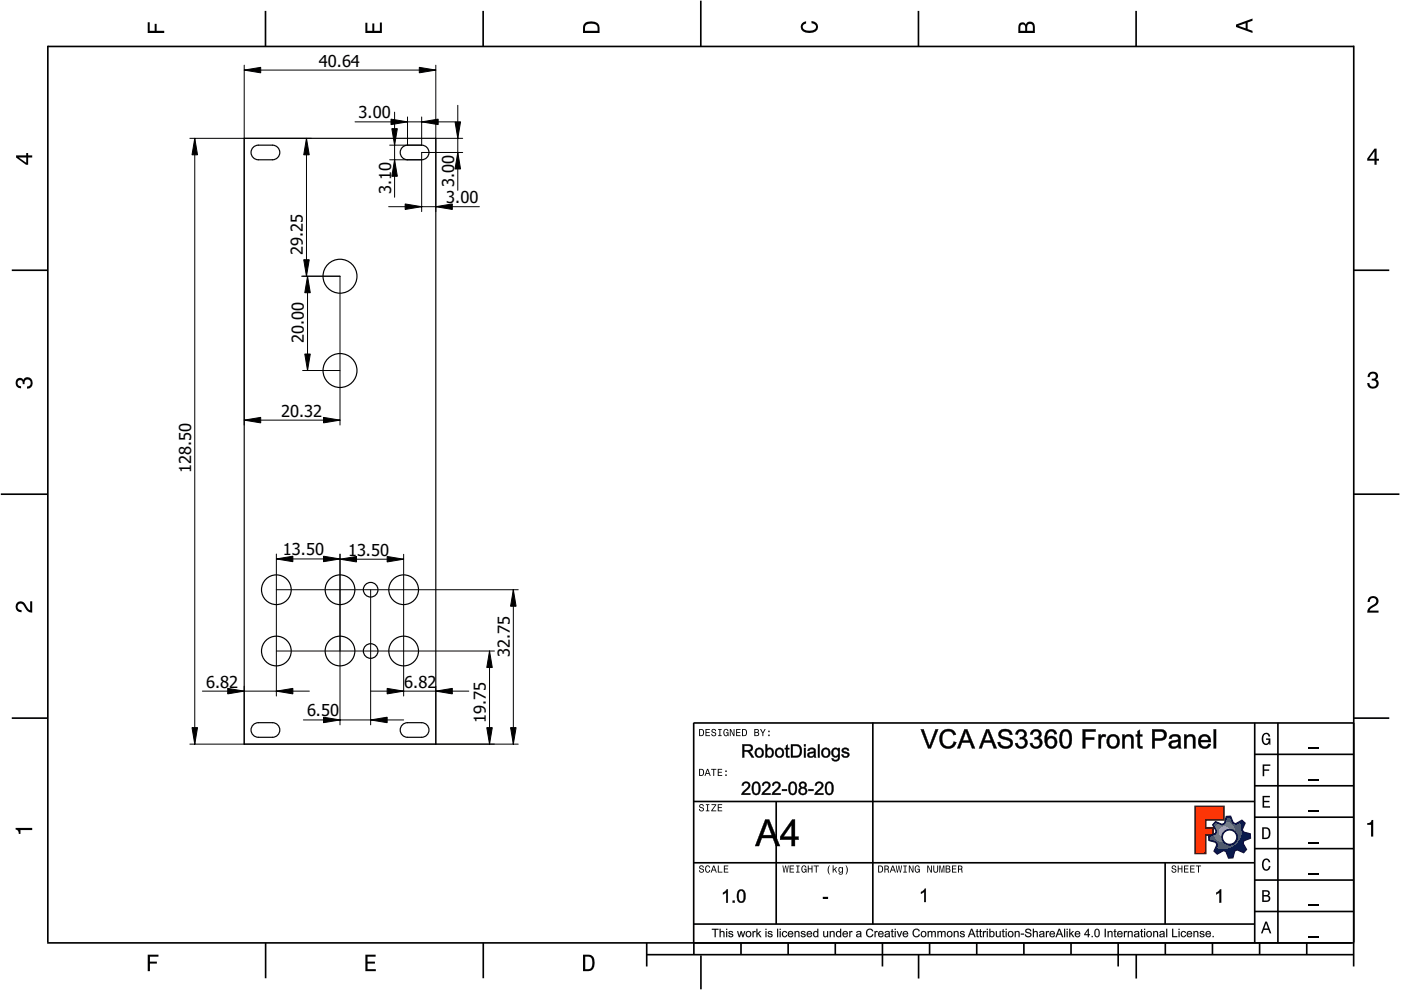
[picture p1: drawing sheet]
<svg xmlns="http://www.w3.org/2000/svg" width="297mm" height="210mm" viewBox="0 0 297 210" stroke-linecap="round" stroke-linejoin="round" font-family="sans-serif">
<defs><g id="words">
<g font-size="3.5">
<text x="67.6" y="14.1">40.64</text>
<text x="76" y="25.1">3.00</text>
<text x="82.9" y="41.1" transform="rotate(-90 82.9 41.1)">3.10</text>
<text x="96.3" y="39.6" transform="rotate(-90 96.3 39.6)">3.00</text>
<text x="94.6" y="43.1">3.00</text>
<text x="64.2" y="54.1" transform="rotate(-90 64.2 54.1)">29.25</text>
<text x="64.4" y="72.8" transform="rotate(-90 64.4 72.8)">20.00</text>
<text x="59.6" y="88.3">20.32</text>
<text x="40.5" y="100.3" transform="rotate(-90 40.5 100.3)">128.50</text>
<text x="60" y="117.7">13.50</text>
<text x="73.8" y="117.8">13.50</text>
<text x="108.1" y="139.3" transform="rotate(-90 108.1 139.3)">32.75</text>
<text x="43.7" y="145.8">6.82</text>
<text x="85.7" y="145.8">6.82</text>
<text x="65.1" y="151.9">6.50</text>
<text x="103" y="153.3" transform="rotate(-90 103 153.3)">19.75</text>
</g>
</g></defs>
<g fill="none" stroke="#000" stroke-width=".35">
<path d="M10.1 9.7v190.1M10.1 9.9h277M56.3 2.3v7.5M102.4 2.3v7.5M148.6 .1v9.8M194.7 2.3v7.5M240.9 2.3v7.5M287 9.7v195.2M2.5 57.3h7.5M287.1 57.3h7.4M.2 104.8h10M287 104.8h9.7"/>
<path d="M2.5 152.3h7.5M147 153.3h140.1M147.1 153.3v49.1M185.1 153.2v42.8M266 159.9h21M266 153.3v46.7M270.9 153.3v46.7M287.1 152.3h7.4M147 169.9h119M164.6 169.9v26M266 179.9h21M266 173.3h21"/>
<path d="M266 166.6h21M10 199.9h277.1M56.3 199.9v7.5M102.5 199.9v7.5M137.1 199.9v5M147 195.9h119M147 182.9h119M157.1 199.9v2.5M167.1 199.9v2.5M177.1 199.9v2.5M187.1 199.9v5M197.1 199.9v2.5"/>
<path d="M207.1 199.9v2.5M217.1 199.9v2.5M227.1 199.9v2.5M237.1 199.9v5M247 182.9v13M247.1 199.9v2.5M257.1 199.9v2.5M266 193.3h21M266 186.6h21M267.1 199.9v2.5M277.1 199.9v2.5M137.1 202.4h150"/>
<path d="M148.6 202.6v7.2M194.8 202.4v5.1M240.9 202.4v5.1"/>
</g>
<g fill="#000">
<path d="M31.3 4.7h.4v1.8h1.1v-1.4h.4v1.4h1.6v.5h-3.5z" fill-rule="evenodd"/>
<path d="M77.5 4.8h.4v1.7h1v-1.5h.5v1.5h1.1v-1.7h.5v2.2h-3.5z" fill-rule="evenodd"/>
<path d="M124.1 4.9a2.19 2.19 0 0 0-.5 2.1h3.5v-1.2a1.42 1.42 0 0 0-1.7-1.3zM124.3 5.2a2.14 2.14 0 0 1 2.3 .3l.1 1h-2.7l.1-1z" fill-rule="evenodd"/>
<path d="M170.1 4.9l.8-.4v.5a.7 .7 0 0 0-.7 .5 .7 .7 0 0 0 .3 .8 1.69 1.69 0 0 0 2.5-.6 .9 .9 0 0 0-.9-.8v-.5a1.24 1.24 0 0 1 1.3 1.1 1.24 1.24 0 0 1-1 1.4 2.22 2.22 0 0 1-2.5-.7l-.1-.5z" fill-rule="evenodd"/>
<path d="M216.1 5l-.2 .8v1.2h3.5v-1.3a.98 .98 0 0 0-.7-1.1 .98 .98 0 0 0-1.2 .6 .84 .84 0 0 0-1.4-.2zM216.4 5.3a.54 .54 0 0 1 .7-.1 .54 .54 0 0 1 .3 .6v.7h-1.1zM217.9 5.2a.62 .62 0 0 1 .7-.1 .62 .62 0 0 1 .4 .6v.8h-1.2z" fill-rule="evenodd"/>
<path d="M262.1 5.2v.5l3.5 1.3v-.5l-1.1-.3v-1.4l1.1-.4v-.5zM262.6 5.5l1.5-.6v1.1z" fill-rule="evenodd"/>
<path d="M3.4 32.9v.5l2.1 1.5h.5v-1.5h.8v-.5h-.8v-.5h-.4v.5zM4 33.4h1.6v1.1z" fill-rule="evenodd"/>
<path d="M291.4 31.5l-1.5 2.1v.5h1.5v.8h.5v-.8h.5v-.4h-.5v-2.2zM291.4 32.1v1.6h-1.1z" fill-rule="evenodd"/>
<path d="M3.6 80.4a.86 .86 0 0 1 1.4 .1 1.06 1.06 0 0 1 1.2-.5 1.06 1.06 0 0 1 .7 1.2 1.1 1.1 0 0 1-1.2 1.2v-.4a.71 .71 0 0 0 .8-1 .71 .71 0 0 0-1.3-.1v.6h-.4a.61 .61 0 0 0-.3-.8 .61 .61 0 0 0-.8 .2 .61 .61 0 0 0 .2 .8l.6 .2v.4a1.15 1.15 0 0 1-1.2-.6 1.15 1.15 0 0 1 .3-1.3z" fill-rule="evenodd"/>
<path d="M290.3 79.1a1.08 1.08 0 0 1 1.3-.2 1.08 1.08 0 0 1 .5 1.3l-.4 .2a1.06 1.06 0 0 1 .6 1.3 1.06 1.06 0 0 1-1.2 .7 1.1 1.1 0 0 1-1.2-1.2h.4a.71 .71 0 0 0 1 .8 .71 .71 0 0 0 .1-1.3h-.6v-.4a.61 .61 0 0 0 .8-.3 .61 .61 0 0 0-.2-.8 .61 .61 0 0 0-.8 .2l-.2 .5h-.4z" fill-rule="evenodd"/>
<path d="M3.6 127.8a1.22 1.22 0 0 1 2 .7l.4 .6 .4 .3v-1.9h.4v2.4a1.8 1.8 0 0 1-1.7-1.4 .71 .71 0 0 0-.9-.5 .71 .71 0 0 0-.5 .8 .71 .71 0 0 0 .9 .6v.4a1.18 1.18 0 0 1-1.2-.6 1.18 1.18 0 0 1 .2-1.4z" fill-rule="evenodd"/>
<path d="M290.3 126.7a1.18 1.18 0 0 1 1.9 .3 1.18 1.18 0 0 1-1 1.7l-.5 .3-.3 .5h1.9v.4h-2.4a1.8 1.8 0 0 1 1.4-1.7 .71 .71 0 0 0 .5-.9 .71 .71 0 0 0-.9-.5 .71 .71 0 0 0-.5 .8h-.4z" fill-rule="evenodd"/>
<path d="M148.2 154.6v1.5h.5a.77 .77 0 0 0 .6-.8 .77 .77 0 0 0-.6-.7zM148.4 154.8a.58 .58 0 0 1 .7 .5 .58 .58 0 0 1-.7 .6zM149.6 154.6v1.5h.9v-.2h-.7v-.5h.6v-.2h-.6v-.4h.7v-.2zM151 154.7a.53 .53 0 0 0 0 .6 .53 .53 0 0 0 .6 .2 .32 .32 0 0 1-.3 .5 .32 .32 0 0 1-.3-.4h-.2a.5 .5 0 0 0 .7 .5 .5 .5 0 0 0 .1-.8l-.4-.1a.28 .28 0 0 1-.1-.4 .28 .28 0 0 1 .4-.1 .28 .28 0 0 1 .1 .3h.2a.51 .51 0 0 0-.3-.4 .51 .51 0 0 0-.5 .1zM152.3 154.6v.2h.2v1.1h-.2v.2h.7v-.2h-.3v-1.1h.3v-.2zM153.5 154.7a.81 .81 0 0 0 .5 1.4l.3-.2 .2 .2v-.8h-.6v.1h.4l-.2 .5a.6 .6 0 0 1-.5-.6 .6 .6 0 0 1 .4-.6l.2 .3h.2l-.1-.3a.53 .53 0 0 0-.8 0zM154.7 154.6v1.5h.2v-1.3l.6 1.3h.2v-1.5h-.2v1.2l-.5-1.2zM156.1 154.6v1.5h.9v-.2h-.7v-.5h.6v-.2h-.6v-.4h.7v-.2zM157.3 154.6v1.5h.5a.77 .77 0 0 0 .6-.8 .77 .77 0 0 0-.6-.7zM157.5 154.8a.58 .58 0 0 1 .7 .5 .58 .58 0 0 1-.7 .6zM159.9 154.6v1.5h.6a.42 .42 0 0 0 .5-.3 .42 .42 0 0 0-.3-.5l.2-.2-.1-.4zM160.1 154.8h.3a.23 .23 0 0 1 .3 .2 .23 .23 0 0 1-.3 .2h-.3zM160.1 155.4h.4a.26 .26 0 0 1 .3 .2 .26 .26 0 0 1-.3 .3h-.4zM161.1 154.6l.5 .9v.6h.2v-.6l.5-.9h-.2l-.4 .7-.3-.7zM162.9 155.8v.3h.3v-.3zM162.9 154.9v.3h.3v-.3z" fill-rule="evenodd"/>
<path d="M267.8 155.7a.85 .85 0 0 1 .9-.3 .85 .85 0 0 1 .6 .8h-.3l-.1-.3a.49 .49 0 0 0-.4-.3 .49 .49 0 0 0-.5 .3 1.2 1.2 0 0 0 .4 1.8 .66 .66 0 0 0 .6-.8h-.6v-.3h.9v1.3h-.1l-.1-.3-.3 .3a.85 .85 0 0 1-1.2-.7v-1.1z" fill-rule="evenodd"/>
<path d="M3.3 175.5h3.5v.5h-2.5v.8h-.3a.77 .77 0 0 0-.7-.9z" fill-rule="evenodd"/>
<path d="M148.4 170.6a.53 .53 0 0 0 0 .6 .53 .53 0 0 0 .6 .2 .32 .32 0 0 1-.3 .5 .32 .32 0 0 1-.3-.4h-.2a.5 .5 0 0 0 .7 .6 .5 .5 0 0 0 .1-.9l-.4-.1a.28 .28 0 0 1-.1-.4 .28 .28 0 0 1 .4-.1 .28 .28 0 0 1 .1 .4h.2a.51 .51 0 0 0-.3-.5 .51 .51 0 0 0-.5 .1zM149.7 170.5v.2h.2v1.1h-.2v.2h.7v-.2h-.3v-1.1h.3v-.2zM150.8 170.5v.2h.8l-.8 1.3h1.1v-.2h-.9l.9-1.3zM152.2 170.5v1.5h.9v-.2h-.7v-.5h.6v-.2h-.6v-.4h.7v-.2z" fill-rule="evenodd"/>
<path d="M148.2 163v1.5h.5a.77 .77 0 0 0 .6-.7 .77 .77 0 0 0-.6-.8zM148.4 163.2a.57 .57 0 0 1 .7 .6 .57 .57 0 0 1-.7 .5zM149.9 163l-.5 1.5h.2l.1-.4h.6l.2 .4h.2l-.6-1.5zM150 163.2l.3 .7h-.5zM150.8 163v.2h.4v1.3h.2v-1.3h.5v-.2zM152.2 163v1.5h.9v-.2h-.7v-.5h.6v-.2h-.6v-.4h.7v-.2zM153.8 164.2v.3h.3v-.3zM153.8 163.4v.3h.3v-.3z" fill-rule="evenodd"/>
<path d="M253.4 171h6.1v2.8h-3.9v1.7h1.6v1.5h-1.6v4h-2.2z" fill-rule="evenodd"/>
<path d="M257.7 174.3l-.5 .6 .7 1.3-.2 .6-1.4 .5v.9l1.5 .4 .3 .5-.7 1.4 .7 .5 1.3-.7 .6 .2 .5 1.4 .9-.1 .3-1.4 .6-.3 1.4 .6 .5-.6-.7-1.3 .2-.6 1.4-.5-.1-.9-1.4-.4-.3-.5 .6-1.4-.6-.6-1.3 .8-.6-.2-.5-1.4h-.9l-.4 1.5-.5 .2zM259.1 177.5a1.6 1.6 0 0 1 3.2 0 1.6 1.6 0 0 1-3.2 0z" fill-rule="evenodd"/>
<path d="M267.7 168.7h1.5v.3h-1.2v.8h1.1v.3h-1.1v.8h1.3v.3h-1.6z" fill-rule="evenodd"/>
<path d="M267.7 162.1h1.6v.3h-1.3v.7h1.1v.3h-1.1v1.2h-.3z" fill-rule="evenodd"/>
<path d="M267.6 175.4v2.5h.8a1.37 1.37 0 0 0 .7-2.2 1.56 1.56 0 0 0-1.5-.3zM267.9 175.7a.98 .98 0 0 1 1.2 .7 .98 .98 0 0 1-.7 1.2h-.5z" fill-rule="evenodd"/>
<path d="M289.9 174.5a.77 .77 0 0 0 .9-.6h.4v3.5h-.5v-2.5h-.8z" fill-rule="evenodd"/>
<path d="M148.4 183.6a.53 .53 0 0 0 0 .6 .53 .53 0 0 0 .6 .2 .32 .32 0 0 1-.3 .5 .32 .32 0 0 1-.3-.4h-.2a.5 .5 0 0 0 .7 .6 .5 .5 0 0 0 .1-.9l-.4-.1a.28 .28 0 0 1-.1-.4 .28 .28 0 0 1 .4-.1 .28 .28 0 0 1 .1 .4h.2a.51 .51 0 0 0-.3-.5 .51 .51 0 0 0-.5 .1zM149.6 183.7l-.1 .2a.67 .67 0 0 0 .1 .9 .67 .67 0 0 0 .8 .1l.2-.4h-.2l-.2 .3a.6 .6 0 0 1-.5-.5 .6 .6 0 0 1 .4-.6l.3 .3h.2l-.2-.4a.5 .5 0 0 0-.8 .1zM151.2 183.5l-.5 1.5h.2l.1-.4h.6l.2 .4h.2l-.6-1.5zM151.3 183.7l.3 .7h-.5zM152.2 183.5v1.5h1v-.2h-.8v-1.3zM153.5 183.5v1.5h.9v-.2h-.7v-.5h.6v-.2h-.6v-.4h.7v-.2z" fill-rule="evenodd"/>
<path d="M165.9 183.5l.3 1.5h.1l.3-1.3 .2 1.3h.2l.2-1.5h-.1l-.2 1.3-.2-1.3h-.2l-.2 1.3-.2-1.3zM167.4 183.5v1.5h1v-.2h-.8v-.5h.7v-.2h-.7v-.4h.7v-.2zM168.8 183.5v.2h.3v1.1h-.3v.2h.7v-.2h-.2v-1.1h.2v-.2zM170.1 183.7a.82 .82 0 0 0 .5 1.3l.3-.2 .1 .2v-.8h-.5v.2h.3l-.2 .4a.6 .6 0 0 1-.5-.5 .6 .6 0 0 1 .5-.6l.2 .3h.2l-.2-.4a.53 .53 0 0 0-.7 .1zM171.3 183.5v1.5h.2v-.7h.6v.7h.2v-1.5h-.2v.6h-.6v-.6zM172.5 183.5v.2h.5v1.3h.2v-1.3h.4v-.2zM175.8 183.5a1.35 1.35 0 0 0 .2 1.9 1.84 1.84 0 0 1 0-1.9zM176.5 183.5v1.5h.2v-.4l.2-.2 .4 .6h.2l-.4-.7 .4-.5h-.2l-.6 .6v-.9zM177.9 184a.59 .59 0 0 0-.2 .7 .59 .59 0 0 0 .7 .3l.1-.2a.31 .31 0 0 1-.1 .5 .31 .31 0 0 1-.4-.2h-.2a.47 .47 0 0 0 .5 .4 .47 .47 0 0 0 .4-.5v-1.2h-.2v.2l-.3-.2zM178 184.1l.1-.1a.42 .42 0 0 1 .4 .4 .42 .42 0 0 1-.4 .5l-.1-.3zM179.3 183.5a1.85 1.85 0 0 1 0 1.9 1.22 1.22 0 0 0 0-1.9z" fill-rule="evenodd"/>
<path d="M186.2 183.5v1.5h.5a.77 .77 0 0 0 .6-.7 .77 .77 0 0 0-.6-.8zM186.4 183.7a.58 .58 0 0 1 .6 .6 .58 .58 0 0 1-.6 .5zM187.5 183.5v1.5h.2v-.6a.45 .45 0 0 1 .5 .1 .45 .45 0 0 1 .1 .5h.2l-.2-.7a.42 .42 0 0 0 .1-.5 .42 .42 0 0 0-.4-.3zM187.7 183.7h.2a.26 .26 0 0 1 .4 .3 .26 .26 0 0 1-.4 .2h-.2zM189.2 183.5l-.6 1.5h.2l.2-.4h.6l.1 .4h.2l-.5-1.5zM189.3 183.7l.2 .7h-.4zM189.9 183.5l.3 1.5h.2l.2-1.3 .2 1.3h.2l.3-1.5h-.2l-.2 1.3-.2-1.3h-.2l-.2 1.3-.2-1.3zM191.5 183.5v.2h.3v1.1h-.3v.2h.8v-.2h-.3v-1.1h.3v-.2zM192.7 183.5v1.5h.2v-1.2l.5 1.2h.3v-1.5h-.2v1.2l-.6-1.2zM194.1 183.7a.81 .81 0 0 0 .5 1.3l.3-.2 .1 .2v-.8h-.5v.2h.3l-.2 .4a.6 .6 0 0 1-.5-.5 .6 .6 0 0 1 .5-.6l.2 .3h.2l-.2-.4a.53 .53 0 0 0-.7 .1zM196.6 183.5v1.5h.2v-1.2l.6 1.2h.2v-1.5h-.2v1.2l-.6-1.2zM197.9 183.5v.9a.52 .52 0 0 0 .5 .6 .52 .52 0 0 0 .5-.6v-.9h-.2v.9a.33 .33 0 0 1-.3 .5 .33 .33 0 0 1-.3-.5v-.9zM199.2 183.5v1.5h.1v-1.4l.3 1.4h.2l.3-1.4v1.4h.1v-1.5h-.2l-.3 1.3-.3-1.3zM200.5 183.5v1.5h.6a.42 .42 0 0 0 .4-.3 .42 .42 0 0 0-.2-.5l.2-.2-.1-.4zM200.7 183.7h.3a.23 .23 0 0 1 .3 .2 .23 .23 0 0 1-.3 .2h-.3zM200.7 184.3h.3a.26 .26 0 0 1 .3 .3 .26 .26 0 0 1-.3 .2h-.3zM201.8 183.5v1.5h1v-.2h-.8v-.5h.7v-.2h-.7v-.4h.8v-.2zM203.1 183.5v1.5h.2v-.6a.45 .45 0 0 1 .5 .1 .45 .45 0 0 1 .1 .5h.2l-.2-.7a.42 .42 0 0 0 .1-.5 .42 .42 0 0 0-.4-.3zM203.3 183.7h.3a.26 .26 0 0 1 .3 .3 .26 .26 0 0 1-.4 .2h-.2z" fill-rule="evenodd"/>
<path d="M248.5 183.6a.53 .53 0 0 0 0 .6 .53 .53 0 0 0 .6 .2 .32 .32 0 0 1-.2 .5 .32 .32 0 0 1-.3-.4h-.2a.5 .5 0 0 0 .6 .6 .5 .5 0 0 0 .2-.9l-.4-.1a.28 .28 0 0 1-.1-.4 .28 .28 0 0 1 .3-.1 .28 .28 0 0 1 .2 .4h.2a.51 .51 0 0 0-.3-.5 .51 .51 0 0 0-.6 .1zM249.7 183.5v1.5h.2v-.7h.6v.7h.2v-1.5h-.2v.6h-.6v-.6zM251 183.5v1.5h1v-.2h-.8v-.5h.7v-.2h-.7v-.4h.8v-.2zM252.3 183.5v1.5h1v-.2h-.8v-.5h.7v-.2h-.7v-.4h.8v-.2zM253.5 183.5v.2h.5v1.3h.2v-1.3h.5v-.2z" fill-rule="evenodd"/>
<path d="M268.3 195.4l-1 2.5h.4l.2-.7h1l.3 .7h.3l-.9-2.5zM268.4 195.8l.4 1.1h-.7z" fill-rule="evenodd"/>
<path d="M267.6 188.7v2.5h1a.7 .7 0 0 0 .7-.5 .7 .7 0 0 0-.4-.8 .61 .61 0 0 0 .3-.8 .61 .61 0 0 0-.7-.4zM267.9 189h.6a.38 .38 0 0 1 .4 .4 .38 .38 0 0 1-.5 .4h-.5zM267.9 190.1h.6a.44 .44 0 0 1 .5 .4 .44 .44 0 0 1-.5 .4h-.6z" fill-rule="evenodd"/>
<path d="M267.8 182.3a.85 .85 0 0 1 .9-.3 .85 .85 0 0 1 .6 .8h-.3l-.1-.2a.47 .47 0 0 0-.4-.3 .47 .47 0 0 0-.4 .3 1.21 1.21 0 0 0 .4 1.7 .64 .64 0 0 0 .5-.7h.4a.89 .89 0 0 1-.8 1 .89 .89 0 0 1-1-.7v-1.1z" fill-rule="evenodd"/>
<path d="M31.3 202.4h2.3v.4h-1.8v1.1h1.5v.4h-1.5v1.6h-.5z" fill-rule="evenodd"/>
<path d="M77.5 202.4h2.1v.4h-1.7v1.1h1.6v.4h-1.6v1.2h1.8v.4h-2.2z" fill-rule="evenodd"/>
<path d="M123.6 202.4v3.5h1.2a1.42 1.42 0 0 0 1.3-1.7 1.38 1.38 0 0 0-1.3-1.8zM124.1 202.8l1 .1a1.89 1.89 0 0 1 0 2.5l-1 .1z" fill-rule="evenodd"/>
</g>
<path d="M277.3 158.6h2.2M277.3 178.6h2.2M277.3 172h2.2M277.3 165.3h2.2M277.3 198.6h2.2M277.3 192h2.2M277.3 185.3h2.2" fill="none" stroke="#000" stroke-width=".25"/>
<g fill="#000">
<path d="M174.5 190.2h1v.3h-1zM195.3 189.1l.8-.7h.2v2.8h-.3v-2.1l-.7 .4zM257.9 189.3l.8-.7h.2v2.8h-.3v-2.2l-.7 .4z"/>
<path d="M195.2 154.6h.6l1.3 3.6 1.2-3.6h.7l-1.6 4.1h-.6zM195.2 154.6l1.6 4.1h.5l1.6-4.1h-.5l-1.3 3.8-1.3-3.8zM199.7 155.1a1.8 1.8 0 0 1 3 .7l-.5 .1a1.24 1.24 0 0 0-1.6-.8 1.24 1.24 0 0 0-.8 1.5 1.24 1.24 0 0 0 .9 1.6 1.24 1.24 0 0 0 1.5-1l.6 .1a1.84 1.84 0 0 1-2.2 1.4 1.84 1.84 0 0 1-1.4-2.1l.1-.8zM199.9 155a2.16 2.16 0 0 0 .9 3.7 1.63 1.63 0 0 0 1.9-1.3l-.5-.2a1.3 1.3 0 0 1-1.6 1.1 1.3 1.3 0 0 1-.9-1.7 1.3 1.3 0 0 1 .9-1.5 1.3 1.3 0 0 1 1.6 .8l.5-.2a1.74 1.74 0 0 0-2.8-.7zM204.5 154.6h.6l1.7 4.1h-.7l-.5-1.3h-1.6l-.5 1.3h-.6zM204.5 154.6l-1.5 4.1h.5l.4-1.3h1.8l.4 1.3h.6l-1.6-4.1zM204.7 155.1v.5l-.6 1.4h1.3zM204.7 155.1l.8 1.9h-1.4zM209.1 154.6h.6l1.7 4.1h-.7l-.4-1.3h-1.7l-.4 1.3h-.7zM209.1 154.6l-1.5 4.1h.5l.4-1.3h1.8l.4 1.3h.6l-1.6-4.1zM209.3 155.1v.5l-.6 1.4h1.3zM209.3 155.1l.8 1.9h-1.4zM212 154.9a1.61 1.61 0 0 1 2.7 .9l-.6 .1a.99 .99 0 0 0-.8-.8 .99 .99 0 0 0-1.1 .5l.2 .4 .4 .2a1.89 1.89 0 0 1 2 1.3 1.69 1.69 0 0 1-1.6 1.3 1.69 1.69 0 0 1-1.7-1.2v-.3h.5a1.14 1.14 0 0 0 1 .9 1.14 1.14 0 0 0 1.2-.6l-.3-.5-1.6-.5a.96 .96 0 0 1-.3-1.7zM212 155a1.09 1.09 0 0 0-.1 1.2 1.09 1.09 0 0 0 1.1 .6l.8 .2a.66 .66 0 0 1 .4 .8 .66 .66 0 0 1-.8 .5 1.07 1.07 0 0 1-1.4-1l-.5 .1a1.66 1.66 0 0 0 1.5 1.3 1.66 1.66 0 0 0 1.7-1l-.1-.6-.5-.6-1.7-.5a.56 .56 0 0 1-.2-.7 .56 .56 0 0 1 .6-.3 .89 .89 0 0 1 1.3 .8h.5a1.55 1.55 0 0 0-2.6-.8zM215.7 154.9a1.13 1.13 0 0 1 1.6-.1 1.13 1.13 0 0 1 0 1.6l-.2 .1a1.07 1.07 0 0 1 .8 .8 1.07 1.07 0 0 1-.4 1.1 1.32 1.32 0 0 1-1.4 .3 1.32 1.32 0 0 1-.9-1.1l.6-.1a.77 .77 0 0 0 .9 .8 .77 .77 0 0 0 .6-1.1 .77 .77 0 0 0-1.1-.4v-.5a.66 .66 0 0 0 .9-.5 .66 .66 0 0 0-.7-.8 .66 .66 0 0 0-.6 .8l-.6-.1zM215.7 154.9l-.4 .8 .5 .1a.71 .71 0 0 1 .7-.9 .71 .71 0 0 1 .7 .9 .71 .71 0 0 1-.9 .5l-.1 .5a.83 .83 0 0 1 1.1 .5 .83 .83 0 0 1-.6 1 .83 .83 0 0 1-1-.8l-.5 .1a1.26 1.26 0 0 0 1.8 1 1.26 1.26 0 0 0 .5-1.9l-.5-.2a.98 .98 0 0 0 .5-1.3 .98 .98 0 0 0-1.3-.5zM218.8 154.9a1.13 1.13 0 0 1 1.6-.1 1.13 1.13 0 0 1 0 1.6l-.2 .1a1.07 1.07 0 0 1 .9 .8 1.07 1.07 0 0 1-.5 1.1 1.32 1.32 0 0 1-1.4 .3 1.32 1.32 0 0 1-.8-1.1l.5-.1a.77 .77 0 0 0 .9 .8 .77 .77 0 0 0 .6-1.1 .77 .77 0 0 0-1.1-.4l.1-.5a.66 .66 0 0 0 .8-.5 .66 .66 0 0 0-.6-.8 .66 .66 0 0 0-.7 .8l-.5-.1zM218.9 154.9l-.5 .8 .5 .1a.71 .71 0 0 1 .7-.9 .71 .71 0 0 1 .7 .9 .71 .71 0 0 1-.9 .5l-.1 .5a.83 .83 0 0 1 1.2 .5 .83 .83 0 0 1-.7 1 .83 .83 0 0 1-.9-.8l-.5 .1a1.26 1.26 0 0 0 1.7 1 1.26 1.26 0 0 0 .5-1.9l-.5-.2a.98 .98 0 0 0 .6-1.3 .98 .98 0 0 0-1.4-.5zM221.9 155.1a1.19 1.19 0 0 1 1.3-.5 1.19 1.19 0 0 1 .9 1.1h-.6l-.1-.4a.87 .87 0 0 0-1 0 .87 .87 0 0 0-.4 .9v.4a1.24 1.24 0 0 1 1.6-.4 1.24 1.24 0 0 1 .5 1.6 1.36 1.36 0 0 1-1.6 .9 1.36 1.36 0 0 1-1-1.4v-1.4zM221.9 155.1a3.2 3.2 0 0 0 .2 3.3 1.26 1.26 0 0 0 2-.8 1.26 1.26 0 0 0-1.7-1.4l-.5 .5 .2-1.1 .4-.4a.65 .65 0 0 1 .7-.1 .65 .65 0 0 1 .4 .6l.5-.1a1.23 1.23 0 0 0-.9-.9 1.23 1.23 0 0 0-1.3 .4zM222.3 156.8a.85 .85 0 0 0-.1 1.2 .85 .85 0 0 0 1.3 0 .85 .85 0 0 0-.1-1.2l-.6-.3zM222.2 156.7a.88 .88 0 0 1 1.5 .7 .88 .88 0 0 1-1.4 .7 1.09 1.09 0 0 1-.1-1.4zM225.2 154.8a1.38 1.38 0 0 1 1.5 .1 1.38 1.38 0 0 1 .6 1.4 2.06 2.06 0 0 1-1.1 2.4 1.36 1.36 0 0 1-1.6-1.5 2.72 2.72 0 0 1 .6-2.4zM225.2 154.9a3.3 3.3 0 0 0-.2 3.4 1.25 1.25 0 0 0 1.5 .3 1.25 1.25 0 0 0 .7-1.3 2.18 2.18 0 0 0-.9-2.6h-.6zM225.4 155.3a3.5 3.5 0 0 0 .2 2.8 .81 .81 0 0 0 .9-.1 .81 .81 0 0 0 .2-.9v-.9a.82 .82 0 0 0-.2-.9 .82 .82 0 0 0-.9-.1zM225.5 155.1a.89 .89 0 0 1 1 .1 .89 .89 0 0 1 .3 1v.9a.85 .85 0 0 1-.4 1.1 .85 .85 0 0 1-1.1-.2 3.1 3.1 0 0 1 .2-2.9zM229.5 154.6h2.8v.6l-2.2-.1v1.3l1.9-.1v.6l-1.9-.1v1.9h-.6zM229.6 154.6v4.1h.5v-1.9h1.9v-.4h-1.9v-1.3h2.2v-.5zM232.9 155.7h.5v.5a.68 .68 0 0 1 .5-.5 .68 .68 0 0 1 .6 .2l-.1 .5a.55 .55 0 0 0-.9 .2v2.1h-.6zM232.9 155.7v3h.5v-1.6a.66 .66 0 0 1 .1-.8 .66 .66 0 0 1 .8 0l.2-.4a.76 .76 0 0 0-1.2 .3l.1-.5zM235.1 156a1.52 1.52 0 0 1 2.3 1 1.52 1.52 0 0 1-2 1.7 1.73 1.73 0 0 1-.3-2.7zM235.1 156a1.52 1.52 0 0 0-.3 1.8 1.52 1.52 0 0 0 1.7 .8 1.48 1.48 0 0 0 .7-2.1 1.48 1.48 0 0 0-2.1-.5zM235.4 156.4a1.07 1.07 0 0 0-.2 1.2 1.07 1.07 0 0 0 1 .6 1.09 1.09 0 0 0 .6-1.2 1.09 1.09 0 0 0-1-.8zM235.4 156.3a.98 .98 0 0 1 1.2 0 .98 .98 0 0 1 .3 1.2 .9 .9 0 0 1-1.1 .8 .9 .9 0 0 1-.7-1.1zM237.9 155.7h.5v.5a1.05 1.05 0 0 1 1.3-.5 1.05 1.05 0 0 1 .7 1.2v1.8h-.6v-1.8a.67 .67 0 0 0-.8-.8 .67 .67 0 0 0-.5 1v1.6h-.6zM238 155.7v3h.5l-.1-1.6a.75 .75 0 0 1 .6-1 .75 .75 0 0 1 .9 .8l-.1 1.8h.5v-2.3a1.05 1.05 0 0 0-.9-.7 1.05 1.05 0 0 0-1 .6v-.6zM241.1 155l.6-.3v1h.5v.5l-.5-.1v1.7a.31 .31 0 0 0 .1 .4 .31 .31 0 0 0 .4 0l.1 .5a.79 .79 0 0 1-.9-.1 .79 .79 0 0 1-.3-.8l.1-1.7-.4 .1v-.5h.4zM241.2 155v.8l-.4-.1v.4h.4v1.7a.68 .68 0 0 0 .2 .8 .68 .68 0 0 0 .8 0v-.4a.35 .35 0 0 1-.4 0 .35 .35 0 0 1-.2-.4v-1.7h.6v-.4l-.6 .1 .1-1.1zM244.3 154.6l2.1 .1a1.19 1.19 0 0 1 1 1.2 1.19 1.19 0 0 1-1.1 1.1h-1.5l.1 1.7h-.6zM244.3 154.6v4.1h.5v-1.7h1.1a1.19 1.19 0 0 0 1.4-1.2 1.19 1.19 0 0 0-1.5-1.1zM244.8 155.1v1.4a2.44 2.44 0 0 0 1.8-.2 .73 .73 0 0 0-.3-1.1zM244.8 155.1h1.1a.79 .79 0 0 1 1 .7 .79 .79 0 0 1-1 .8h-1.1zM248.2 155.9a1.34 1.34 0 0 1 2.1 .5l.1 1.7 .1 .6h-.6l-.1-.4a1.27 1.27 0 0 1-2-.2 1.23 1.23 0 0 1 1.5-1.2l.5-.1a.74 .74 0 0 0-.7-.7 .74 .74 0 0 0-.8 .6l-.5-.1zM248.2 156l-.3 .6h.4a.76 .76 0 0 1 .6-.6 .76 .76 0 0 1 .8 .3v-.1a.37 .37 0 0 1 .2 .4 .37 .37 0 0 1-.3 .3l-1.1 .2a.9 .9 0 0 0-.7 1 1.27 1.27 0 0 0 2.1 .1v.5h.6l-.2-.6v-1.8a1.37 1.37 0 0 0-2.1-.3zM248.5 157.6a.5 .5 0 0 0 0 .7 .5 .5 0 0 0 .7-.1l.5-.3 .1-.7zM248.4 157.5l1.4-.4a.92 .92 0 0 1-.4 1.1 .92 .92 0 0 1-1.1-.1zM251 155.7h.6l-.1 .5a1.05 1.05 0 0 1 1.3-.5 1.05 1.05 0 0 1 .7 1.2v1.8h-.6v-1.8a.67 .67 0 0 0-.8-.8 .67 .67 0 0 0-.5 1v1.6h-.6zM251.1 155.7v3h.5l-.1-1.6a.75 .75 0 0 1 .6-1 .75 .75 0 0 1 .9 .8l-.1 1.8h.5v-2.3a1.05 1.05 0 0 0-.9-.7 1.05 1.05 0 0 0-1 .6v-.6zM254.4 156.1a1.38 1.38 0 0 1 1.7-.3 1.38 1.38 0 0 1 .6 1.6l-2.1-.1a.83 .83 0 0 0 .6 1 .83 .83 0 0 0 1-.6h.5a1.2 1.2 0 0 1-1.6 1 1.62 1.62 0 0 1-.7-2.6zM254.5 156.1a1.47 1.47 0 0 0-.2 2 1.47 1.47 0 0 0 1.9 .3l.5-.6-.5-.1a.85 .85 0 0 1-1 .6 .85 .85 0 0 1-.6-1h2.1a1.32 1.32 0 0 0-.7-1.4 1.32 1.32 0 0 0-1.5 .2zM254.9 156.3l-.3 .6h1.6a.76 .76 0 0 0-.5-.7 .76 .76 0 0 0-.8 .1zM254.8 156.3l.6-.3 .5 .2 .2 .3 .2 .5h-1.8zM257.3 154.6h.6v4.1h-.6zM257.3 154.6v4.1h.5v-4.1z"/>
<path d="M195.2 154.6h.6l1.3 3.6 1.3-3.6h.5l-1.6 4.1h-.5zM199.7 155.1a1.76 1.76 0 0 1 3 .6l-.5 .2a1.26 1.26 0 0 0-1.6-.8 1.26 1.26 0 0 0-.9 1.5 1.28 1.28 0 0 0 1 1.6 1.28 1.28 0 0 0 1.5-1l.5 .2a1.85 1.85 0 0 1-2.3 1.2 1.85 1.85 0 0 1-1.2-2.3zM204.5 154.6h.6l1.6 4.1h-.6l-.5-1.3h-1.6l-.5 1.3h-.5zM204.8 155.1l-.7 1.9h1.4zM209.1 154.6h.6l1.6 4.1h-.6l-.4-1.3h-1.7l-.5 1.3h-.5zM209.4 155.1l-.7 1.9h1.4zM212 155a1.58 1.58 0 0 1 2.6 .8h-.5a1.01 1.01 0 0 0-.9-.8 1.01 1.01 0 0 0-1 .6l.3 .5a3 3 0 0 1 2.2 1 1.33 1.33 0 0 1-1.8 1.6 1.37 1.37 0 0 1-1.4-1.3l.5-.1a1.15 1.15 0 0 0 1 .9 1.15 1.15 0 0 0 1.2-.6 1.51 1.51 0 0 0-1.5-.9 1.04 1.04 0 0 1-.9-.6 1.04 1.04 0 0 1 .2-1.1zM215.7 154.9a1.09 1.09 0 0 1 1.6-.1 1.09 1.09 0 0 1 0 1.6l-.2 .1a1.22 1.22 0 0 1 .6 1.7 1.22 1.22 0 0 1-1.8 .4l-.5-.4-.2-.6 .5-.1a.81 .81 0 0 0 1 .8 .81 .81 0 0 0 .6-1 .81 .81 0 0 0-1.1-.5l.1-.5a.69 .69 0 0 0 .8-.5 .69 .69 0 0 0-.6-.8 .69 .69 0 0 0-.7 .8l-.5-.1zM218.8 154.9a1.09 1.09 0 0 1 1.6-.1 1.09 1.09 0 0 1 0 1.6l-.2 .1a1.22 1.22 0 0 1 .6 1.7 1.22 1.22 0 0 1-1.8 .4l-.4-.4-.2-.6 .5-.1a.81 .81 0 0 0 .9 .8 .81 .81 0 0 0 .6-1 .81 .81 0 0 0-1.1-.5l.1-.5a.69 .69 0 0 0 .9-.5 .69 .69 0 0 0-.7-.8 .69 .69 0 0 0-.7 .8l-.5-.1zM221.9 155.1a1.2 1.2 0 0 1 1.3-.5 1.2 1.2 0 0 1 .9 1l-.5 .1a.78 .78 0 0 0-.9-.7 .78 .78 0 0 0-.7 .9v.7a1.29 1.29 0 0 1 2.1 .2 1.29 1.29 0 0 1-1 1.9 1.49 1.49 0 0 1-1.6-1.9v-.9zM222.3 156.7a.89 .89 0 0 0-.1 1.3 .89 .89 0 0 0 1.3 0 .89 .89 0 0 0-.1-1.3l-.6-.2zM225.2 154.9a1.34 1.34 0 0 1 1.5 0 1.34 1.34 0 0 1 .5 1.4 2.02 2.02 0 0 1-1 2.4 1.32 1.32 0 0 1-1.5-1.5 2.68 2.68 0 0 1 .5-2.3zM225.5 155.2a3 3 0 0 0 0 3 .84 .84 0 0 0 1-.1 .84 .84 0 0 0 .2-1v-.9a.85 .85 0 0 0-.2-.9 .85 .85 0 0 0-1-.1zM229.6 154.6h2.7v.5h-2.2v1.3h1.9v.4h-1.9v1.9h-.5zM232.9 155.7h.5v.5a.71 .71 0 0 1 1.1-.4l-.2 .5a.65 .65 0 0 0-.7 .1 .65 .65 0 0 0-.2 .7v1.6h-.5zM235.1 156a1.47 1.47 0 0 1 2.3 1 1.47 1.47 0 0 1-1.9 1.6 1.69 1.69 0 0 1-.4-2.6zM235.4 156.4a1.12 1.12 0 0 0-.3 1.2 1.12 1.12 0 0 0 1.1 .7 1.13 1.13 0 0 0 .7-1.3 1.13 1.13 0 0 0-1.1-.9zM238 155.7h.4v.5a1.04 1.04 0 0 1 1.3-.5 1.04 1.04 0 0 1 .6 1.2v1.8h-.5v-1.8a.72 .72 0 0 0-.8-.8 .72 .72 0 0 0-.5 1v1.6h-.5zM241.2 155l.5-.3v1h.5v.4h-.5v1.7a.33 .33 0 0 0 .1 .4 .33 .33 0 0 0 .4 0v.5a.73 .73 0 0 1-.8-.1 .73 .73 0 0 1-.2-.8v-1.7h-.4v-.4h.4zM244.3 154.6h1.5a1.23 1.23 0 0 1 1.6 1.2 1.23 1.23 0 0 1-1.5 1.2h-1.1v1.7h-.5zM244.8 155.1v1.5a2.47 2.47 0 0 0 1.8-.2 .74 .74 0 0 0 .1-1 .74 .74 0 0 0-.8-.3zM248.2 156a1.41 1.41 0 0 1 2.1 .3l.2 2.4h-.6l-.1-.4a1.2 1.2 0 0 1-2-.4 1.27 1.27 0 0 1 1.5-1h.3a.41 .41 0 0 0 .2-.5 .41 .41 0 0 0-.5-.3l-.7 .1-.3 .4h-.4zM248.5 157.5a.54 .54 0 0 0 0 .8 .54 .54 0 0 0 .7 0 .9 .9 0 0 0 .6-1.1zM251.1 155.7h.4v.5a1.04 1.04 0 0 1 1.3-.5 1.04 1.04 0 0 1 .6 1.2v1.8h-.5v-1.8a.72 .72 0 0 0-.8-.8 .72 .72 0 0 0-.5 1v1.6h-.5zM254.4 156.1a1.36 1.36 0 0 1 1.6-.3 1.36 1.36 0 0 1 .7 1.5h-2.1a.85 .85 0 0 0 .6 1 .85 .85 0 0 0 1-.6l.5 .1a1.43 1.43 0 0 1-1.9 .8 1.43 1.43 0 0 1-.7-2zM254.8 156.3l-.2 .6h1.6a.8 .8 0 0 0-.5-.7 .8 .8 0 0 0-.9 .1zM257.3 154.6h.5v4.1h-.5z"/>
<path d="M157.4 157.8h1.2a.79 .79 0 0 1 1.1 .6 .79 .79 0 0 1-.9 .9l.4 .3 .7 1h-.5l-1-1.2h-.6v1.2h-.4zM157.4 157.8v2.8h.4l-.1-1.3 .9 .1 .8 1.2h.5l-.8-1.1-.4-.2a.74 .74 0 0 0 .9-.7 .74 .74 0 0 0-1-.7zM157.8 158.1v1l.8-.1a.45 .45 0 0 0 .6-.3 .45 .45 0 0 0-.5-.5zM157.7 158.1h1a.53 .53 0 0 1 .6 .6 .53 .53 0 0 1-.7 .4h-.9zM160.3 158.7a1.05 1.05 0 0 1 1.5 .2 1.05 1.05 0 0 1-.2 1.5 1.05 1.05 0 0 1-1.5-.2l-.1-1zM160.3 158.8a1.03 1.03 0 0 0-.1 1.3 1.03 1.03 0 0 0 1.2 .4 1.02 1.02 0 0 0 .4-1.4 1.02 1.02 0 0 0-1.5-.3zM160.6 159a.7 .7 0 0 0-.2 .9 .7 .7 0 0 0 .9 .3 .69 .69 0 0 0 .2-.9 .69 .69 0 0 0-.9-.3zM160.5 159a.77 .77 0 0 1 1.2 .4 .77 .77 0 0 1-.7 1 .84 .84 0 0 1-.5-1.4zM162.3 157.8h.4l-.1 1a.78 .78 0 0 1 .8-.3 .78 .78 0 0 1 .6 .6 .96 .96 0 0 1-.2 1.3 .96 .96 0 0 1-1.2 0l.1 .2h-.4zM162.3 157.8v2.8h.3v-.4a.83 .83 0 0 0 1.1 .3 .83 .83 0 0 0 .3-1.1 .76 .76 0 0 0-.5-.8 .76 .76 0 0 0-.9 .3v-1.1zM162.8 159a.71 .71 0 0 0-.2 .9 .71 .71 0 0 0 .7 .4 .74 .74 0 0 0 .4-.8 .74 .74 0 0 0-.7-.6zM162.7 159a.65 .65 0 0 1 .9 0 .65 .65 0 0 1 .1 .8 .53 .53 0 0 1-.4 .6 .53 .53 0 0 1-.6-.3l-.1-.5zM164.6 158.7a1.05 1.05 0 0 1 1.5 .2 1.05 1.05 0 0 1-.2 1.5 1.05 1.05 0 0 1-1.5-.2l-.1-1zM164.6 158.8a1.03 1.03 0 0 0-.2 1.3 1.03 1.03 0 0 0 1.3 .4 1.02 1.02 0 0 0 .4-1.4 1.02 1.02 0 0 0-1.5-.3zM164.9 159a.7 .7 0 0 0-.2 .9 .7 .7 0 0 0 .8 .3 .69 .69 0 0 0 .3-.9 .69 .69 0 0 0-.9-.3zM164.8 159a.77 .77 0 0 1 1.2 .4 .77 .77 0 0 1-.7 1 .84 .84 0 0 1-.5-1.4zM166.6 158.1l.4-.3v.8h.4v.3h-.4l.1 1.3 .3 .1v.3a.57 .57 0 0 1-.6 0 .57 .57 0 0 1-.2-.6l.1-1.1h-.3v-.3h.3zM166.7 158.1v.5h-.3v.3l.3-.1v1.2a.46 .46 0 0 0 .1 .5 .46 .46 0 0 0 .6 .1l-.1-.3a.27 .27 0 0 1-.3 0 .27 .27 0 0 1 0-.3v-1.2l.3 .1v-.3h-.3v-.7zM167.7 157.8h1.3l.6 .3a1.41 1.41 0 0 1 .4 1.5 1.17 1.17 0 0 1-1.3 1h-1zM167.7 157.8v2.8h1a1.42 1.42 0 0 0 1.2-1 1.42 1.42 0 0 0-.4-1.5l-.5-.2zM168.1 158.2v2.1l.6-.1a1.08 1.08 0 0 0 .9-.8 1.08 1.08 0 0 0-.5-1.2zM168 158.1h.7a1.13 1.13 0 0 1 1 1 1.13 1.13 0 0 1-.7 1.2h-1zM170.4 157.8h.5v.5h-.5zM170.5 157.8v.4h.3v-.4zM170.4 158.6h.5v2h-.5zM170.5 158.6v2h.3v-2zM171.4 158.8a.88 .88 0 0 1 .9-.3 .88 .88 0 0 1 .7 .8l.1 1.3h-.5v-.2a.73 .73 0 0 1-1.1 .3 .73 .73 0 0 1-.1-1.1l1.1-.3a.49 .49 0 0 0-.4-.4 .49 .49 0 0 0-.5 .4l-.4-.1zM171.4 158.8l-.2 .4h.4a.52 .52 0 0 1 .3-.4 .52 .52 0 0 1 .6 .1l.1 .5-.9 .1a.6 .6 0 0 0-.3 1 .99 .99 0 0 0 1.2-.2l.1 .3h.3l-.1-.4v-1.2a.97 .97 0 0 0-1.5-.2zM171.7 159.9h-.1a.43 .43 0 0 0 .4 .5 .43 .43 0 0 0 .5-.4l.1-.4zM171.6 159.8l1-.2a.57 .57 0 0 1-.3 .8 .57 .57 0 0 1-.8-.4zM173.4 157.8h.4v2.8h-.4zM173.4 157.8v2.8h.4v-2.8zM174.4 158.7a1.05 1.05 0 0 1 1.5 .2 1.05 1.05 0 0 1-.2 1.5 1.05 1.05 0 0 1-1.5-.2l-.1-1zM174.4 158.8a1.03 1.03 0 0 0-.1 1.3 1.03 1.03 0 0 0 1.2 .4 1.02 1.02 0 0 0 .4-1.4 1.02 1.02 0 0 0-1.5-.3zM174.7 159a.7 .7 0 0 0-.2 .9 .7 .7 0 0 0 .9 .3 .69 .69 0 0 0 .2-.9 .69 .69 0 0 0-.9-.3zM174.6 159a.77 .77 0 0 1 1.2 .4 .77 .77 0 0 1-.7 1 .84 .84 0 0 1-.5-1.4zM176.5 158.8a.77 .77 0 0 1 1.2 0v-.2h.4v1.7a.91 .91 0 0 1-.7 1.1 .91 .91 0 0 1-1.1-.7l.4 .1a.53 .53 0 0 0 .5 .3 .53 .53 0 0 0 .5-.3v-.5a.81 .81 0 0 1-.9 .3 .81 .81 0 0 1-.5-.7v-.7zM176.6 158.8a.93 .93 0 0 0-.2 1.3 .93 .93 0 0 0 1.3 .2 .61 .61 0 0 1-.2 .8 .61 .61 0 0 1-.7-.1l-.1-.2h-.4a.86 .86 0 0 0 1.1 .5 .86 .86 0 0 0 .6-1v-1.7h-.3l.1 .4a.76 .76 0 0 0-1.2-.2zM176.8 159a.65 .65 0 0 0-.1 .9 .65 .65 0 0 0 .8 .2 .65 .65 0 0 0 .2-.9 .65 .65 0 0 0-.9-.2zM176.8 159a.74 .74 0 0 1 1 .4 .74 .74 0 0 1-.6 1 .82 .82 0 0 1-.4-1.4zM178.6 158.7h.1a.85 .85 0 0 1 1.4 .4l-.4 .1a.41 .41 0 0 0-.4-.3 .41 .41 0 0 0-.4 .3l.4 .2a.68 .68 0 0 1 .8 .6 .68 .68 0 0 1-.8 .7 .71 .71 0 0 1-.9-.7l.3-.1a.5 .5 0 0 0 .5 .4 .5 .5 0 0 0 .5-.3l-.2-.1a.92 .92 0 0 1-1.1-.9zM178.6 158.8a.6 .6 0 0 0 0 .7 .6 .6 0 0 0 .7 .2l.4 .2a.5 .5 0 0 1-.4 .5 .5 .5 0 0 1-.5-.5l-.4 .1a.82 .82 0 0 0 .9 .6 .82 .82 0 0 0 .7-.7l-.2-.3-1-.4a.48 .48 0 0 1 .4-.4 .48 .48 0 0 1 .5 .3h.3a.88 .88 0 0 0-1.4-.3z"/>
<path d="M157.4 157.8h1.2a.77 .77 0 0 1 1 .7 .77 .77 0 0 1-.8 .8l1.1 1.3h-.5l-.7-1.1-.5-.1h-.4v1.2h-.4zM157.8 158.1v1h.8a.48 .48 0 0 0 .6-.4 .48 .48 0 0 0-.5-.6zM160.3 158.8a1.01 1.01 0 0 1 1.5 .2 1.01 1.01 0 0 1-.2 1.4 1.01 1.01 0 0 1-1.4-.2l-.1-.9zM160.6 159a.74 .74 0 0 0-.2 .9 .74 .74 0 0 0 .9 .4 .73 .73 0 0 0 .3-1 .73 .73 0 0 0-1-.3zM162.3 157.8h.3v1a.88 .88 0 0 1 1.2 0 .88 .88 0 0 1 .2 1.1 .79 .79 0 0 1-.5 .7 .79 .79 0 0 1-.9-.3v.3h-.3zM162.8 159a.73 .73 0 0 0-.2 .9 .73 .73 0 0 0 .8 .4 .74 .74 0 0 0 .4-.9 .74 .74 0 0 0-.9-.5zM164.6 158.8a1.01 1.01 0 0 1 1.5 .2 1.01 1.01 0 0 1-.2 1.4 1.01 1.01 0 0 1-1.5-.2v-.9zM164.8 159a.74 .74 0 0 0-.1 .9 .74 .74 0 0 0 .9 .4 .73 .73 0 0 0 .3-1 .73 .73 0 0 0-1.1-.3zM166.7 158.1l.3-.2v.7h.3v.3h-.3v1.1l.1 .3h.2l.1 .3a.5 .5 0 0 1-.6 0 .5 .5 0 0 1-.1-.6v-1.1h-.3v-.3h.3zM167.7 157.8h1a1.41 1.41 0 0 1 1.3 1.3 1.41 1.41 0 0 1-1 1.5h-1.3zM168.1 158.2v2.1h.6a1.06 1.06 0 0 0 .9-1.1 1.06 1.06 0 0 0-.9-1zM170.5 157.8h.3v.4h-.3zM170.5 158.6h.3v2h-.3zM171.4 158.8a.87 .87 0 0 1 .9-.3 .87 .87 0 0 1 .6 .8l.1 1.3h-.3l-.1-.2a.74 .74 0 0 1-.9 .3 .74 .74 0 0 1-.5-.9l.5-.3 .9-.2a.51 .51 0 0 0-.5-.5 .51 .51 0 0 0-.5 .4h-.4zM171.6 159.8a.36 .36 0 0 0 0 .5 .36 .36 0 0 0 .5 .1l.4-.3 .1-.5zM173.4 157.8h.4v2.8h-.4zM174.4 158.8a1.01 1.01 0 0 1 1.5 .2 1.01 1.01 0 0 1-.2 1.4 1.01 1.01 0 0 1-1.4-.2l-.1-.9zM174.7 159a.74 .74 0 0 0-.2 .9 .74 .74 0 0 0 .9 .4 .73 .73 0 0 0 .3-1 .73 .73 0 0 0-1-.3zM176.6 158.8l.5-.3 .6 .3v-.2h.3v1.7a.88 .88 0 0 1-.6 1.1 .88 .88 0 0 1-1.1-.6h.4a.57 .57 0 0 0 .7 .3 .57 .57 0 0 0 .3-.8 .97 .97 0 0 1-1.3-.2 .97 .97 0 0 1 .2-1.3zM176.8 159a.72 .72 0 0 0-.2 .9 .72 .72 0 0 0 .9 .3 .7 .7 0 0 0 .2-.9 .7 .7 0 0 0-.9-.3zM178.6 158.8a.87 .87 0 0 1 1.4 .3l-.3 .1a.4 .4 0 0 0-.5-.4 .4 .4 0 0 0-.3 .5h.2a.86 .86 0 0 1 1 .9 .89 .89 0 0 1-.9 .4 .89 .89 0 0 1-.8-.6l.4-.1a.45 .45 0 0 0 .4 .5 .45 .45 0 0 0 .4-.5l-.1-.1a.89 .89 0 0 1-1-.8z"/>
<path d="M157.6 165.9a.91 .91 0 0 1 1.4 .2 .91 .91 0 0 1-.5 1.4l-.8 .7h1.4v.3h-1.9a3.2 3.2 0 0 1 1.3-1.6 .53 .53 0 0 0-.2-.9 .53 .53 0 0 0-.7 .6l-.3-.1zM159.8 165.9a.99 .99 0 0 1 1.2 .1 .99 .99 0 0 1 .2 1.2 1.01 1.01 0 0 1-.2 1.1 1.01 1.01 0 0 1-1.1 .1 2.12 2.12 0 0 1-.1-2.5zM160 166.1a1.88 1.88 0 0 0 .2 2.2h.3a1.72 1.72 0 0 0 0-2.3zM161.8 165.9a.91 .91 0 0 1 1.5 .2 .91 .91 0 0 1-.6 1.4l-.7 .7h1.3v.3h-1.8a3.2 3.2 0 0 1 1.3-1.6 .53 .53 0 0 0-.2-.9 .53 .53 0 0 0-.7 .6l-.3-.1zM164 165.9a.91 .91 0 0 1 1.4 .2 .91 .91 0 0 1-.5 1.4l-.8 .7h1.4v.3h-1.8a3.2 3.2 0 0 1 1.3-1.6 .53 .53 0 0 0-.2-.9 .53 .53 0 0 0-.7 .6l-.4-.1zM165.8 167.3h1v.4h-1zM167.6 165.9a.99 .99 0 0 1 1.1 .1 .99 .99 0 0 1 .3 1.2 1.01 1.01 0 0 1-.3 1.1 1.01 1.01 0 0 1-1.1 .1 2.12 2.12 0 0 1 0-2.5zM167.8 166.1a1.88 1.88 0 0 0 .1 2.2h.3a1.72 1.72 0 0 0 0-2.3zM169.6 165.9a.74 .74 0 0 1 1.2 0 .74 .74 0 0 1-.2 1.1 .82 .82 0 0 1 .3 1.3 .82 .82 0 0 1-1.3 0 .82 .82 0 0 1 .2-1.3l-.4-.4zM169.8 166.4a.45 .45 0 0 0 .9 0 .45 .45 0 0 0-.9 0zM169.6 167.7a.6 .6 0 0 0 1.2 0 .6 .6 0 0 0-1.2 0zM171.4 167.3h1.1v.4h-1.1zM173.1 165.9a.91 .91 0 0 1 1.4 .2 .91 .91 0 0 1-.5 1.4l-.8 .7h1.4v.3h-1.9a3.2 3.2 0 0 1 1.3-1.6 .53 .53 0 0 0-.1-.9 .53 .53 0 0 0-.8 .6l-.3-.1zM175.3 165.9a.99 .99 0 0 1 1.2 .1 .99 .99 0 0 1 .2 1.2 1.01 1.01 0 0 1-.2 1.1 1.01 1.01 0 0 1-1.1 .1 2.12 2.12 0 0 1-.1-2.5zM175.5 166.1a1.88 1.88 0 0 0 .2 2.2h.3a1.72 1.72 0 0 0 0-2.3z"/>
<path d="M157.5 165.9a.95 .95 0 0 1 1.5 .2 .95 .95 0 0 1-.5 1.4l-.8 .7h1.4v.4h-1.9l.3-.7 .9-.9a.51 .51 0 0 0 .3-.6 .51 .51 0 0 0-.6-.3 .51 .51 0 0 0-.4 .5h-.5zM157.6 166l-.3 .5 .3 .1a.58 .58 0 0 1 .9-.5 .58 .58 0 0 1-.1 1l-.9 .8-.3 .6h1.9v-.3h-1.5l.6-.6a1.03 1.03 0 0 0 .4-1.7l-.7-.1zM159.8 165.9a1.03 1.03 0 0 1 1.2 .1 1.03 1.03 0 0 1 .3 1.2 1.05 1.05 0 0 1-.3 1.1 1.05 1.05 0 0 1-1.2 .2 2.15 2.15 0 0 1 0-2.6zM159.8 165.9a2.28 2.28 0 0 0-.1 2.4 .89 .89 0 0 0 1 .1 .89 .89 0 0 0 .5-.9 1.19 1.19 0 0 0-1.1-1.7zM159.9 166.2a2.18 2.18 0 0 0 .3 2h.2a1.71 1.71 0 0 0 0-2.1zM160 166.1l.5-.1a1.73 1.73 0 0 1 0 2.3h-.3a1.87 1.87 0 0 1-.2-2.2zM161.8 165.9a.95 .95 0 0 1 1.5 .2 .95 .95 0 0 1-.5 1.4l-.8 .7h1.4v.4h-1.9l.2-.7 1-.9a.51 .51 0 0 0 .3-.6 .51 .51 0 0 0-.6-.3 .51 .51 0 0 0-.4 .5h-.5zM161.9 166l-.3 .5 .3 .1a.58 .58 0 0 1 .9-.5 .58 .58 0 0 1-.1 1l-.9 .8-.3 .6h1.8v-.3h-1.4l.6-.6a1.03 1.03 0 0 0 .4-1.7l-.7-.1zM164 165.9a.95 .95 0 0 1 1.4 .2 .95 .95 0 0 1-.5 1.4l-.8 .7h1.4v.4h-1.9l.3-.7 .9-.9a.51 .51 0 0 0 .3-.6 .51 .51 0 0 0-.6-.3 .51 .51 0 0 0-.4 .5h-.4zM164 166l-.3 .5 .4 .1a.58 .58 0 0 1 .9-.5 .58 .58 0 0 1-.1 1l-1 .8-.2 .6h1.8v-.3h-1.4l.5-.6a1.03 1.03 0 0 0 .5-1.7l-.7-.1zM165.8 167.3h1.1v.4h-1.1zM165.8 167.3v.4h1v-.4zM167.5 165.9a1.03 1.03 0 0 1 1.2 .1 1.03 1.03 0 0 1 .3 1.2 1.05 1.05 0 0 1-.3 1.1 1.05 1.05 0 0 1-1.1 .2 2.15 2.15 0 0 1-.1-2.6zM167.6 165.9a2.28 2.28 0 0 0-.2 2.4 .89 .89 0 0 0 1.1 .1 .89 .89 0 0 0 .4-.9 1.19 1.19 0 0 0-1-1.7zM167.7 166.2a2.18 2.18 0 0 0 .2 2h.3a1.71 1.71 0 0 0 0-2.1zM167.8 166.1l.4-.1a1.73 1.73 0 0 1 0 2.3h-.3a1.87 1.87 0 0 1-.1-2.2zM169.6 165.9a.78 .78 0 0 1 1.2 0 .78 .78 0 0 1-.2 1.2v-.1a.82 .82 0 0 1 .6 1 .82 .82 0 0 1-1 .6 .84 .84 0 0 1-.9-.6 .84 .84 0 0 1 .5-1 .62 .62 0 0 1-.4-.5 .62 .62 0 0 1 .2-.6zM169.7 166a.6 .6 0 0 0-.2 .6 .6 .6 0 0 0 .5 .4 .81 .81 0 0 0-.6 1.2 .81 .81 0 0 0 1.3 .2 .75 .75 0 0 0 .4-.7 .75 .75 0 0 0-.6-.7 .7 .7 0 0 0 .3-1.1 .7 .7 0 0 0-1.1 .1zM169.8 166.4a.41 .41 0 0 0 .8 0 .41 .41 0 0 0-.8 0zM169.7 166.5a.5 .5 0 0 1 1 0 .5 .5 0 0 1-1 0zM169.7 167.7a.52 .52 0 0 0 1 0 .52 .52 0 0 0-1 0zM169.6 167.7a.61 .61 0 0 1 1.2 0 .61 .61 0 0 1-1.2 0zM171.4 167.3h1.1v.4h-1.1zM171.4 167.3v.4h1.1v-.4zM173 165.9a.95 .95 0 0 1 1.5 .2 .95 .95 0 0 1-.5 1.4l-.8 .7h1.4v.4h-1.9l.3-.7 .9-.9a.51 .51 0 0 0 .3-.6 .51 .51 0 0 0-.6-.3 .51 .51 0 0 0-.4 .5h-.5zM173.1 166l-.3 .5 .3 .1a.58 .58 0 0 1 .9-.5 .58 .58 0 0 1-.1 1l-.9 .8-.3 .6h1.9v-.3h-1.5l.6-.6a1.03 1.03 0 0 0 .4-1.7l-.6-.1zM175.3 165.9a1.03 1.03 0 0 1 1.2 .1 1.03 1.03 0 0 1 .3 1.2 1.05 1.05 0 0 1-.3 1.1 1.05 1.05 0 0 1-1.2 .2 2.15 2.15 0 0 1 0-2.6zM175.3 165.9a2.28 2.28 0 0 0-.1 2.4 .89 .89 0 0 0 1 .1 .89 .89 0 0 0 .5-.9 1.19 1.19 0 0 0-1.1-1.7zM175.4 166.2a2.18 2.18 0 0 0 .3 2h.3a1.71 1.71 0 0 0-.1-2.1zM175.5 166.1l.5-.1a1.73 1.73 0 0 1 0 2.3h-.3a1.87 1.87 0 0 1-.2-2.2z"/>
<path d="M162.2 173.7h.9l2.3 5.7h-.9l-.6-1.7h-2.4l-.6 1.7h-.8zM162.3 173.8l-2.2 5.6h.8l.6-1.8h2.4l.6 1.8h.9l-2.3-5.6zM162.6 174.4l-.1 .8-.8 1.9h1.9zM162.6 174.3l1.1 2.8h-2zM168 173.7h.6l-.1 3.7h.8v.7l-.8-.1 .1 1.4h-.8l.1-1.4-2.5 .1v-.7zM168 173.8l-2.6 3.6v.6h2.5v1.4h.6v-1.4h.8v-.6h-.8v-3.6zM167.8 174.9l-1.7 2.5h1.8zM167.9 174.7v2.7h-1.9z"/>
<path d="M162.3 173.8h.8l2.3 5.6h-.9l-.6-1.7h-2.4l-.6 1.7h-.8zM162.6 174.4l-.9 2.7h1.9zM168 173.8h.5v3.6h.8v.6h-.8v1.4h-.6v-1.4h-2.5v-.6zM167.9 174.9l-1.8 2.5h1.8z"/>
<path d="M150.9 196.9h1.4v.2h-.5v1.6h-.3v-1.6h-.6zM150.9 196.9v.2h.6v1.6h.3l-.1-1.6h.6v-.2zM152.6 196.9h.2v.7a.46 .46 0 0 1 .5-.2 .46 .46 0 0 1 .3 .5v.8h-.2v-.8a.3 .3 0 0 0-.4-.3 .3 .3 0 0 0-.2 .4v.7h-.2zM152.6 196.9v1.8h.2v-.7a.32 .32 0 0 1 .2-.4 .32 .32 0 0 1 .4 .3v.8h.2v-.8a.45 .45 0 0 0-.3-.5 .45 .45 0 0 0-.5 .2v-.7zM153.9 196.9h.3v.3h-.3zM154 196.9v.3h.2v-.3zM153.9 197.4h.3v1.3h-.3zM154 197.4v1.3h.2v-1.3zM154.5 197.5l.2-.1a.47 .47 0 0 1 .7 .4h-.2a.26 .26 0 0 0-.3-.3 .26 .26 0 0 0-.2 .3l.3 .1a.45 .45 0 0 1 .5 .6 .45 .45 0 0 1-.8 .2l-.3-.4h.2a.32 .32 0 0 0 .3 .2 .32 .32 0 0 0 .3-.2v-.1a.53 .53 0 0 1-.6-.1 .53 .53 0 0 1-.1-.6zM154.5 197.5a.39 .39 0 0 0 0 .5 .39 .39 0 0 0 .5 .1l.2 .2a.31 .31 0 0 1-.3 .3 .31 .31 0 0 1-.3-.3h-.2a.53 .53 0 0 0 .6 .4 .53 .53 0 0 0 .4-.5l-.8-.4a.29 .29 0 0 1 .3-.3 .29 .29 0 0 1 .3 .3l.2-.1a.54 .54 0 0 0-.9-.2zM156.2 197.4h.3l.3 1 .2-1h.3l.2 1 .3-1h.2l-.4 1.3h-.2l-.3-1-.2 1h-.3zM156.3 197.4l.4 1.3h.2l.2-1 .3 1h.2l.4-1.3h-.2l-.3 1-.2-1h-.3l-.2 1-.3-1zM158.1 198.1a.66 .66 0 0 1 1.3 0 .66 .66 0 0 1-1.3 0zM158.1 198.1a.65 .65 0 0 0 1.3 0 .65 .65 0 0 0-1.3 0zM158.4 197.7a.44 .44 0 0 0-.1 .6 .44 .44 0 0 0 .7 .1 .44 .44 0 0 0 .1-.6 .44 .44 0 0 0-.7-.1zM158.4 197.7a.44 .44 0 0 1 .7 .4 .44 .44 0 0 1-.7 .3l-.1-.3zM159.5 197.4h.3l-.1 .2 .2-.2 .4 .1-.1 .2-.4 .1v.9h-.3zM159.6 197.4v1.3h.2v-.7a.29 .29 0 0 1 0-.3 .29 .29 0 0 1 .4 0v-.2l-.2-.1-.2 .2-.1-.2zM160.4 196.9h.2v1l.5-.5h.3l-.5 .5 .6 .8h-.3l-.5-.7-.1 .2v.5h-.2zM160.4 196.9v1.8h.2v-.5l.1-.2 .5 .7h.2l-.5-.8 .5-.5h-.3l-.5 .6v-1.1zM162.3 196.9h.2v.3h-.2zM162.3 196.9v.3h.2v-.3zM162.3 197.4h.2v1.3h-.2zM162.3 197.4v1.3h.2v-1.3zM162.9 197.5l.2-.1a.47 .47 0 0 1 .7 .4h-.3a.26 .26 0 0 0-.2-.3 .26 .26 0 0 0-.3 .3l.3 .1a.45 .45 0 0 1 .5 .6 .45 .45 0 0 1-.7 .2l-.4-.4h.3a.32 .32 0 0 0 .2 .2 .32 .32 0 0 0 .4-.2l-.1-.1a.53 .53 0 0 1-.5-.1 .53 .53 0 0 1-.1-.6zM162.9 197.5a.39 .39 0 0 0 0 .5 .39 .39 0 0 0 .4 .1l.3 .2a.31 .31 0 0 1-.3 .3 .31 .31 0 0 1-.3-.3h-.2a.53 .53 0 0 0 .5 .4 .53 .53 0 0 0 .5-.5l-.8-.4a.29 .29 0 0 1 .3-.3 .29 .29 0 0 1 .3 .3l.2-.1a.54 .54 0 0 0-.9-.2zM164.7 196.9h.3v1.8h-.3zM164.8 196.9v1.8h.2v-1.8zM165.3 196.9h.2v.3h-.2zM165.3 196.9v.3h.2v-.3zM165.3 197.4h.2v1.3h-.2zM165.3 197.4v1.3h.2v-1.3zM165.9 197.6a.55 .55 0 0 1 .6-.2 .55 .55 0 0 1 .4 .4h-.2a.32 .32 0 0 0-.3-.2 .32 .32 0 0 0-.4 .2v.5a.32 .32 0 0 0 .4 .2 .32 .32 0 0 0 .3-.3h.2a.56 .56 0 0 1-.5 .5 .56 .56 0 0 1-.6-.4zM165.9 197.6a.62 .62 0 0 0 0 1 .62 .62 0 0 0 1-.3l-.2-.1a.33 .33 0 0 1-.3 .4 .33 .33 0 0 1-.4-.3v-.5a.33 .33 0 0 1 .3-.3 .33 .33 0 0 1 .4 .3h.2a.54 .54 0 0 0-1-.2zM167.2 197.6a.6 .6 0 0 1 .7-.2 .6 .6 0 0 1 .3 .7h-1a.37 .37 0 0 0 .3 .4 .37 .37 0 0 0 .5-.2h.2a.66 .66 0 0 1-1 .3 .66 .66 0 0 1 0-1zM167.2 197.6a.64 .64 0 0 0 0 1 .64 .64 0 0 0 1-.3h-.2a.37 .37 0 0 1-.5 .2 .37 .37 0 0 1-.3-.4h1a.59 .59 0 0 0-.3-.6 .59 .59 0 0 0-.7 .1zM167.4 197.7l-.2 .2h.8l-.2-.3zM167.4 197.7l.4-.1 .2 .3h-.8zM168.5 197.4h.2v.2a.46 .46 0 0 1 .5-.2 .46 .46 0 0 1 .3 .5v.8h-.2v-.8a.29 .29 0 0 0-.2-.3 .29 .29 0 0 0-.4 .2v.9h-.2zM168.5 197.4v1.3h.2v-.9a.31 .31 0 0 1 .4-.2 .31 .31 0 0 1 .2 .3v.8h.2v-1a.45 .45 0 0 0-.4-.3 .45 .45 0 0 0-.5 .2l.1-.2zM169.9 197.5l.2-.1a.47 .47 0 0 1 .7 .4h-.2a.26 .26 0 0 0-.3-.3 .26 .26 0 0 0-.3 .3l.3 .1a.45 .45 0 0 1 .5 .6 .45 .45 0 0 1-.7 .2l-.4-.4h.3a.32 .32 0 0 0 .3 .2 .32 .32 0 0 0 .3-.2l-.1-.1a.53 .53 0 0 1-.5-.1 .53 .53 0 0 1-.1-.6zM169.9 197.5a.39 .39 0 0 0 0 .5 .39 .39 0 0 0 .4 .1l.3 .2a.31 .31 0 0 1-.3 .3 .31 .31 0 0 1-.3-.3h-.2a.53 .53 0 0 0 .5 .4 .53 .53 0 0 0 .5-.5l-.8-.4a.29 .29 0 0 1 .3-.3 .29 .29 0 0 1 .3 .3l.2-.1a.54 .54 0 0 0-.9-.2zM171.2 197.6a.6 .6 0 0 1 .7-.2 .6 .6 0 0 1 .3 .7h-1a.37 .37 0 0 0 .3 .4 .37 .37 0 0 0 .5-.2h.2a.66 .66 0 0 1-1 .3 .66 .66 0 0 1 0-1zM171.2 197.6a.64 .64 0 0 0 0 1 .64 .64 0 0 0 1-.3h-.2a.37 .37 0 0 1-.5 .2 .37 .37 0 0 1-.3-.4h1a.59 .59 0 0 0-.3-.6 .59 .59 0 0 0-.7 .1zM171.4 197.7l-.2 .2h.8l-.2-.3zM171.4 197.7l.4-.1 .2 .3h-.8zM172.5 197.6a.46 .46 0 0 1 .8 0v-.7h.2v1.8h-.2v-.2a.63 .63 0 0 1-.9-.1 .63 .63 0 0 1 .1-.8zM172.5 197.6a.6 .6 0 0 0-.1 .8 .6 .6 0 0 0 .9 .1v.2h.2v-1.8h-.2v.7a.46 .46 0 0 0-.8 0zM172.7 197.7l-.1 .6 .2 .2a.42 .42 0 0 0 .5-.5 .42 .42 0 0 0-.6-.3zM172.7 197.7l.1-.1a.47 .47 0 0 1 .5 .4 .47 .47 0 0 1-.5 .5l-.2-.2zM174.5 197.4h.3v1a.31 .31 0 0 0 .4 .1 .31 .31 0 0 0 .1-.4v-.7h.3v1.3h-.2v-.2a.46 .46 0 0 1-.5 .2 .46 .46 0 0 1-.4-.3zM174.5 197.4v.8a.45 .45 0 0 0 .4 .5 .45 .45 0 0 0 .5-.2v.2h.2v-1.3h-.2v.7a.33 .33 0 0 1-.3 .5 .33 .33 0 0 1-.4-.5l.1-.7zM175.9 197.4h.2v.2a.46 .46 0 0 1 .6-.2 .46 .46 0 0 1 .3 .5v.8h-.3v-.8a.29 .29 0 0 0-.2-.3 .29 .29 0 0 0-.3 .2l-.1 .9h-.2zM175.9 197.4v1.3h.2l.1-.9a.31 .31 0 0 1 .3-.2 .31 .31 0 0 1 .3 .3l-.1 .8h.3l-.1-1a.45 .45 0 0 0-.4-.3 .45 .45 0 0 0-.4 .2v-.2zM177.4 197.6a.46 .46 0 0 1 .7 0v-.7h.2v1.8h-.2v-.2a.63 .63 0 0 1-.8-.1 .63 .63 0 0 1 .1-.8zM177.4 197.6a.6 .6 0 0 0-.1 .8 .6 .6 0 0 0 .8 .1v.2h.2v-1.8h-.2v.7a.46 .46 0 0 0-.7 0zM177.6 197.7l-.1 .6 .2 .2a.42 .42 0 0 0 .4-.5 .42 .42 0 0 0-.5-.3zM177.5 197.7l.1-.1a.47 .47 0 0 1 .5 .4 .47 .47 0 0 1-.4 .5l-.2-.2zM178.8 197.6a.6 .6 0 0 1 .7-.2 .6 .6 0 0 1 .3 .7h-1a.37 .37 0 0 0 .3 .4 .37 .37 0 0 0 .5-.2h.2a.66 .66 0 0 1-1 .3 .66 .66 0 0 1 0-1zM178.8 197.6a.64 .64 0 0 0 0 1 .64 .64 0 0 0 1-.3h-.2a.37 .37 0 0 1-.5 .2 .37 .37 0 0 1-.3-.4h1a.59 .59 0 0 0-.3-.6 .59 .59 0 0 0-.7 .1zM179 197.7l-.2 .2h.8l-.2-.3zM179 197.7l.4-.1 .2 .3h-.8zM180.1 197.4h.2v.2l.2-.2 .3 .1-.1 .2-.4 .1v.9h-.2zM180.1 197.4v1.3h.2v-.7a.29 .29 0 0 1 0-.3 .29 .29 0 0 1 .4 0l.1-.2-.3-.1-.2 .2v-.2zM181.6 197.6l.1-.1a.52 .52 0 0 1 .6-.2 .52 .52 0 0 1 .3 .6l.1 .8h-.3v-.2a.45 .45 0 0 1-.7 .2 .45 .45 0 0 1 .1-.7l.6-.1a.32 .32 0 0 0-.3-.3 .32 .32 0 0 0-.4 .2h-.2zM181.6 197.6l-.1 .2h.2a.34 .34 0 0 1 .6-.2l.1 .3-.6 .1a.39 .39 0 0 0-.2 .6 .39 .39 0 0 0 .6 .1l.2-.2 .1 .2h.2l-.1-1a.59 .59 0 0 0-1-.1zM181.8 198.2v.1a.29 .29 0 0 0 .2 .3 .29 .29 0 0 0 .3-.3l.1-.2zM181.8 198.2l.6-.2a.35 .35 0 0 1-.2 .5 .35 .35 0 0 1-.4-.3zM183.9 197.1a.78 .78 0 0 1 1.3 .3l-.3 .1a.58 .58 0 0 0-.8-.3 .58 .58 0 0 0-.2 .8 .53 .53 0 0 0 .5 .5 .53 .53 0 0 0 .5-.4h.3a.81 .81 0 0 1-1 .6 .81 .81 0 0 1-.6-.9zM183.8 197.1a.86 .86 0 0 0 0 1.3 .86 .86 0 0 0 1.3-.1l.1-.2h-.3a.57 .57 0 0 1-.7 .4 .57 .57 0 0 1-.4-.7 .57 .57 0 0 1 .4-.7 .57 .57 0 0 1 .7 .4l.2-.1a.76 .76 0 0 0-1.3-.3zM185.4 197.4h.2v.2l.2-.2 .3 .1-.1 .2-.3 .1v.9h-.3zM185.4 197.4v1.3h.2v-.7a.29 .29 0 0 1 .1-.3 .29 .29 0 0 1 .3 0l.1-.2-.3-.1-.2 .2v-.2zM186.3 197.6a.6 .6 0 0 1 .8-.2 .6 .6 0 0 1 .2 .7h-.9a.37 .37 0 0 0 .3 .4 .37 .37 0 0 0 .4-.2h.3a.66 .66 0 0 1-1 .3 .66 .66 0 0 1-.1-1zM186.3 197.6a.64 .64 0 0 0 .1 1 .64 .64 0 0 0 .9-.3h-.2a.37 .37 0 0 1-.4 .2 .37 .37 0 0 1-.3-.4h.9a.59 .59 0 0 0-.3-.6 .59 .59 0 0 0-.7 .1zM186.5 197.7l-.1 .2h.7l-.2-.3zM186.5 197.7l.4-.1 .2 .3h-.7zM187.7 197.6l.1-.1a.52 .52 0 0 1 .6-.2 .52 .52 0 0 1 .3 .6v.8h-.2v-.2a.45 .45 0 0 1-.8 .2 .45 .45 0 0 1 .2-.7l.5-.1a.32 .32 0 0 0-.3-.3 .32 .32 0 0 0-.3 .2h-.2zM187.7 197.6l-.1 .2h.2a.34 .34 0 0 1 .6-.2v.3l-.5 .1a.39 .39 0 0 0-.3 .6 .39 .39 0 0 0 .6 .1l.3-.2v.2h.2l-.1-1a.59 .59 0 0 0-.9-.1zM187.9 198.2l-.1 .1a.29 .29 0 0 0 .3 .3 .29 .29 0 0 0 .3-.3v-.2zM187.8 198.2l.6-.2a.35 .35 0 0 1-.1 .5 .35 .35 0 0 1-.5-.3zM189 197.1l.3-.2v.5h.2v.2h-.2v.8l.2 .1v.2a.33 .33 0 0 1-.4 0 .33 .33 0 0 1-.1-.4v-.7h-.1v-.2h.1zM189 197.1l.1 .3h-.2v.2h.2v.7a.31 .31 0 0 0 .1 .4 .31 .31 0 0 0 .3 0l-.3-.4v-.7h.3v-.2h-.3l.1-.4zM189.7 196.9h.2v.3h-.2zM189.7 196.9v.3h.2v-.3zM189.7 197.4h.2v1.3h-.2zM189.7 197.4v1.3h.2v-1.3zM190.1 197.4h.2l.4 1 .3-1h.3l-.5 1.3h-.2zM190.1 197.4l.5 1.3h.2l.5-1.3h-.2l-.4 1.1-.4-1.1zM191.5 197.6a.6 .6 0 0 1 .8-.2 .6 .6 0 0 1 .3 .7h-1a.37 .37 0 0 0 .3 .4 .37 .37 0 0 0 .4-.2h.3a.66 .66 0 0 1-1 .3 .66 .66 0 0 1-.1-1zM191.5 197.6a.64 .64 0 0 0 .1 1 .64 .64 0 0 0 .9-.3h-.2a.37 .37 0 0 1-.4 .2 .37 .37 0 0 1-.3-.4h.9a.59 .59 0 0 0-.3-.6 .59 .59 0 0 0-.7 .1zM191.7 197.7l-.1 .2h.7l-.2-.3zM191.7 197.7l.4-.1 .2 .3h-.7zM193.8 197.1a.78 .78 0 0 1 1.2 .3l-.2 .1a.58 .58 0 0 0-.8-.3 .58 .58 0 0 0-.3 .8 .53 .53 0 0 0 .5 .5 .53 .53 0 0 0 .6-.4h.2a.81 .81 0 0 1-.9 .6 .81 .81 0 0 1-.6-.9zM193.7 197.1a.86 .86 0 0 0 0 1.3 .86 .86 0 0 0 1.3-.1v-.2h-.2a.57 .57 0 0 1-.7 .4 .57 .57 0 0 1-.4-.7 .57 .57 0 0 1 .4-.7 .57 .57 0 0 1 .7 .4l.2-.1a.76 .76 0 0 0-1.3-.3zM195.2 198.1a.66 .66 0 0 1 1.3 0 .66 .66 0 0 1-1.3 0zM195.2 198.1a.65 .65 0 0 0 1.3 0 .65 .65 0 0 0-1.3 0zM195.6 197.7a.44 .44 0 0 0-.1 .6 .44 .44 0 0 0 .6 .1 .44 .44 0 0 0 .1-.6 .44 .44 0 0 0-.6-.1zM195.5 197.7a.44 .44 0 0 1 .7 .4 .44 .44 0 0 1-.7 .3l-.1-.3zM196.7 197.4h.2v.2a.43 .43 0 0 1 .7 0 .42 .42 0 0 1 .5-.2 .42 .42 0 0 1 .3 .4v.9h-.2v-.8a.25 .25 0 0 0-.2-.3 .25 .25 0 0 0-.3 .2v.9h-.3v-.8a.28 .28 0 0 0-.3-.3 .28 .28 0 0 0-.2 .4v.7h-.2zM196.7 197.4v1.3h.2v-.7a.3 .3 0 0 1 .2-.4 .3 .3 0 0 1 .4 .3l-.1 .8h.3v-.9a.28 .28 0 0 1 .3-.2 .28 .28 0 0 1 .2 .3v.8h.2v-.9a.41 .41 0 0 0-.3-.4 .41 .41 0 0 0-.5 .2 .42 .42 0 0 0-.4-.2 .42 .42 0 0 0-.3 .2v-.2zM198.7 197.4h.3l-.1 .2a.43 .43 0 0 1 .8 0 .42 .42 0 0 1 .5-.2 .42 .42 0 0 1 .3 .4v.9h-.2v-.8a.25 .25 0 0 0-.2-.3 .25 .25 0 0 0-.3 .2l-.1 .9h-.2v-.8a.28 .28 0 0 0-.4-.3 .28 .28 0 0 0-.1 .4v.7h-.3zM198.8 197.4v1.3h.2v-.7a.3 .3 0 0 1 .1-.4 .3 .3 0 0 1 .4 .3v.8h.2v-.9a.28 .28 0 0 1 .4-.2 .28 .28 0 0 1 .2 .3v.8h.2v-.9a.41 .41 0 0 0-.3-.4 .41 .41 0 0 0-.5 .2 .42 .42 0 0 0-.4-.2 .42 .42 0 0 0-.4 .2v-.2zM200.7 198.1a.7 .7 0 0 1 1.4 0 .7 .7 0 0 1-1.4 0zM200.8 198.1a.63 .63 0 0 0 1.2 0 .63 .63 0 0 0-1.2 0zM201.1 197.7a.44 .44 0 0 0-.1 .6 .44 .44 0 0 0 .6 .1 .44 .44 0 0 0 .1-.6 .44 .44 0 0 0-.6-.1zM201.1 197.7a.44 .44 0 0 1 .6 .4 .44 .44 0 0 1-.6 .3l-.1-.3zM202.2 197.4h.2v.2a.46 .46 0 0 1 .6-.2 .46 .46 0 0 1 .3 .5v.8h-.3v-.8a.29 .29 0 0 0-.2-.3 .29 .29 0 0 0-.3 .2l-.1 .9h-.2zM202.2 197.4v1.3h.2v-.9a.31 .31 0 0 1 .4-.2 .31 .31 0 0 1 .2 .3v.8h.2v-1a.45 .45 0 0 0-.4-.3 .45 .45 0 0 0-.4 .2v-.2zM203.6 197.5l.2-.1a.47 .47 0 0 1 .7 .4h-.2a.26 .26 0 0 0-.3-.3 .26 .26 0 0 0-.2 .3l.3 .1a.45 .45 0 0 1 .5 .6 .45 .45 0 0 1-.8 .2l-.3-.4h.2a.32 .32 0 0 0 .3 .2 .32 .32 0 0 0 .3-.2v-.1a.53 .53 0 0 1-.6-.1 .53 .53 0 0 1-.1-.6zM203.6 197.5a.39 .39 0 0 0 0 .5 .39 .39 0 0 0 .5 .1l.2 .2a.31 .31 0 0 1-.3 .3 .31 .31 0 0 1-.3-.3h-.2a.53 .53 0 0 0 .6 .4 .53 .53 0 0 0 .4-.5l-.8-.4a.29 .29 0 0 1 .3-.3 .29 .29 0 0 1 .3 .3l.2-.1a.54 .54 0 0 0-.9-.2zM205.9 196.9h.2l.8 1.8h-.3l-.2-.5h-.8l-.1 .5h-.3zM205.9 196.9l-.7 1.8h.3l.1-.6h.8l.2 .6h.3l-.8-1.8zM206 197.1l-.3 .9h.6zM206 197.1l.3 .9h-.6zM207 197.1l.3-.2v.5h.2v.2h-.2v.8l.2 .1v.2a.33 .33 0 0 1-.3 0 .33 .33 0 0 1-.2-.4l.1-.7h-.2v-.2h.2zM207.1 197.1v.3h-.2v.2h.2v.7a.31 .31 0 0 0 .1 .4 .31 .31 0 0 0 .3 0l-.2-.4v-.7h.2v-.2h-.2v-.4zM207.7 197.1l.3-.2v.5h.2v.2h-.2v.8l.2 .1v.2a.33 .33 0 0 1-.3 0 .33 .33 0 0 1-.2-.4l.1-.7h-.2v-.2h.2zM207.8 197.1v.3h-.2v.2h.2v.7a.31 .31 0 0 0 .1 .4 .31 .31 0 0 0 .3 0l-.2-.4v-.7h.2v-.2h-.2v-.4zM208.4 197.4h.2v.2l.2-.2 .3 .1-.1 .2-.3 .1-.1 .9h-.2zM208.4 197.4v1.3h.2v-.7a.29 .29 0 0 1 .1-.3 .29 .29 0 0 1 .3 0l.1-.2-.3-.1-.2 .2v-.2zM209.2 196.9h.2v.3h-.2zM209.2 196.9v.3h.2v-.3zM209.2 197.4h.2v1.3h-.2zM209.2 197.4v1.3h.2v-1.3zM209.7 196.9h.3v.7a.6 .6 0 0 1 .9 .5 .6 .6 0 0 1-.9 .4v.2h-.3zM209.8 196.9v1.8h.2l-.1-.2a.57 .57 0 0 0 .8-.1 .57 .57 0 0 0 0-.7 .57 .57 0 0 0-.7-.1v-.7zM210.1 197.7a.43 .43 0 0 0-.1 .6 .43 .43 0 0 0 .5 .1v-.7l-.2-.1zM210.1 197.7a.41 .41 0 0 1 .6 .4 .41 .41 0 0 1-.7 .3zM211.1 197.4h.3v1a.31 .31 0 0 0 .4 .1 .31 .31 0 0 0 .1-.4v-.7h.3v1.3h-.2v-.2a.46 .46 0 0 1-.5 .2 .46 .46 0 0 1-.4-.3zM211.1 197.4l.1 .8a.45 .45 0 0 0 .3 .5 .45 .45 0 0 0 .5-.2v.2h.2v-1.3h-.2v.7a.33 .33 0 0 1-.3 .5 .33 .33 0 0 1-.4-.5l.1-.7zM212.6 197.1l.2-.2v.5h.2v.2h-.2v.8l.2 .1v.2a.33 .33 0 0 1-.3 0 .33 .33 0 0 1-.1-.4v-.7h-.2v-.2h.2zM212.6 197.1v.3h-.2v.2h.2v.7a.31 .31 0 0 0 .1 .4 .31 .31 0 0 0 .3 0l-.2-.4v-.7h.2v-.2h-.2v-.4zM213.2 196.9h.2v.3h-.2zM213.2 196.9v.3h.2v-.3zM213.2 197.4h.2v1.3h-.2zM213.2 197.4v1.3h.2v-1.3zM213.7 198.1a.66 .66 0 0 1 1.3 0 .66 .66 0 0 1-1.3 0zM213.7 198.1a.65 .65 0 0 0 1.3 0 .65 .65 0 0 0-1.3 0zM214 197.7a.44 .44 0 0 0-.1 .6 .44 .44 0 0 0 .6 .1 .44 .44 0 0 0 .1-.6 .44 .44 0 0 0-.6-.1zM214 197.7a.44 .44 0 0 1 .7 .4 .44 .44 0 0 1-.7 .3l-.1-.3zM215.1 197.4h.3l-.1 .2a.46 .46 0 0 1 .6-.2 .46 .46 0 0 1 .3 .5v.8h-.2v-.8a.29 .29 0 0 0-.3-.3 .29 .29 0 0 0-.3 .2v.9h-.3zM215.1 197.4v1.3h.3v-.9a.31 .31 0 0 1 .3-.2 .31 .31 0 0 1 .3 .3v.8h.2v-1a.45 .45 0 0 0-.4-.3 .45 .45 0 0 0-.5 .2v-.2zM216.4 197.9h.7v.3h-.7zM216.4 197.9v.3h.7v-.3zM217.5 197a.69 .69 0 0 1 1.2 .4l-.3 .1a.38 .38 0 0 0-.4-.4 .38 .38 0 0 0-.3 .4 .91 .91 0 0 1 1 .8 .75 .75 0 0 1-.8 .4 .75 .75 0 0 1-.6-.6h.2a.45 .45 0 0 0 .5 .4 .45 .45 0 0 0 .4-.4l-.8-.3a.43 .43 0 0 1-.1-.8zM217.5 197a.55 .55 0 0 0 0 .7 .55 .55 0 0 0 .7 .2l.1 .1a.31 .31 0 0 1 .2 .4 .31 .31 0 0 1-.5 .1l-.4-.1-.1-.3h-.2a.67 .67 0 0 0 .7 .6 .67 .67 0 0 0 .6-.7l-1-.5a.42 .42 0 0 1 .4-.4 .42 .42 0 0 1 .4 .3h.2a.68 .68 0 0 0-1.1-.4zM219 196.9h.2v.7a.46 .46 0 0 1 .6-.2 .46 .46 0 0 1 .2 .5v.8h-.2v-.8a.3 .3 0 0 0-.3-.3 .3 .3 0 0 0-.3 .4v.7h-.2zM219 196.9v1.8h.2v-.7a.32 .32 0 0 1 .3-.4 .32 .32 0 0 1 .3 .3v.8h.2v-.8a.45 .45 0 0 0-.3-.5 .45 .45 0 0 0-.5 .2v-.7zM220.4 197.6l.1-.1a.52 .52 0 0 1 .6-.2 .52 .52 0 0 1 .3 .6l.1 .8h-.3v-.2a.45 .45 0 0 1-.7 .2 .45 .45 0 0 1 .1-.7l.6-.1a.32 .32 0 0 0-.3-.3 .32 .32 0 0 0-.3 .2h-.3zM220.4 197.6l-.1 .2h.3a.34 .34 0 0 1 .5-.2l.1 .3-.6 .1a.39 .39 0 0 0-.2 .6 .39 .39 0 0 0 .6 .1l.2-.2 .1 .2h.2l-.1-1a.59 .59 0 0 0-1-.1zM220.6 198.2v.1a.29 .29 0 0 0 .2 .3 .29 .29 0 0 0 .3-.3l.1-.2zM220.6 198.2l.6-.2a.35 .35 0 0 1-.2 .5 .35 .35 0 0 1-.4-.3zM221.7 197.4h.3v.2l.2-.2 .3 .1-.1 .2-.4 .1v.9h-.3zM221.8 197.4v1.3h.2v-.7a.29 .29 0 0 1 0-.3 .29 .29 0 0 1 .4 0l.1-.2-.3-.1-.2 .2v-.2zM222.7 197.6a.6 .6 0 0 1 .7-.2 .6 .6 0 0 1 .3 .7h-1a.37 .37 0 0 0 .3 .4 .37 .37 0 0 0 .5-.2h.2a.66 .66 0 0 1-1 .3 .66 .66 0 0 1 0-1zM222.7 197.6a.64 .64 0 0 0 0 1 .64 .64 0 0 0 1-.3h-.3a.37 .37 0 0 1-.4 .2 .37 .37 0 0 1-.3-.4h1a.59 .59 0 0 0-.3-.6 .59 .59 0 0 0-.7 .1zM222.9 197.7l-.2 .2h.8l-.3-.3zM222.8 197.7l.5-.1 .2 .3h-.8zM224.5 196.9h.2l.8 1.8h-.3l-.2-.5h-.8l-.2 .5h-.2zM224.5 196.9l-.7 1.8h.2l.2-.6h.8l.2 .6h.2l-.7-1.8zM224.6 197.1l-.3 .9h.6zM224.6 197.1l.3 .9h-.6zM225.6 196.9h.2v1.8h-.2zM225.6 196.9v1.8h.2v-1.8zM226.1 196.9h.3v.3h-.3zM226.2 196.9v.3h.2v-.3zM226.1 197.4h.3v1.3h-.3zM226.2 197.4v1.3h.2v-1.3zM226.7 196.9h.2v1l.5-.5h.3l-.5 .5 .6 .8h-.3l-.4-.7-.2 .2v.5h-.2zM226.7 196.9v1.8h.2v-.5l.2-.2 .4 .7h.2l-.5-.8 .5-.5h-.3l-.5 .6v-1.1zM228 197.6a.6 .6 0 0 1 .7-.2 .6 .6 0 0 1 .3 .7h-.9a.37 .37 0 0 0 .3 .4 .37 .37 0 0 0 .4-.2h.2a.66 .66 0 0 1-1 .3 .66 .66 0 0 1 0-1zM228 197.6a.64 .64 0 0 0 .1 1 .64 .64 0 0 0 .9-.3h-.2a.37 .37 0 0 1-.4 .2 .37 .37 0 0 1-.3-.4h.9a.59 .59 0 0 0-.3-.6 .59 .59 0 0 0-.7 .1zM228.2 197.7l-.1 .2h.7l-.2-.3zM228.2 197.7l.4-.1 .2 .3h-.7zM230.7 196.9h.2v1.2h.2v.2h-.2v.4h-.3v-.4h-.7v-.2zM230.7 196.9l-.8 1.4h.8l-.1 .4h.3l-.1-.4h.3v-.2h-.3l.1-1.2zM230.6 197.3l-.5 .8h.5zM230.7 197.2v.9h-.6zM231.4 198.4h.3v.3h-.3zM231.4 198.4v.3h.3v-.3zM232.3 197a.64 .64 0 0 1 .7 .1 .64 .64 0 0 1 .2 .7 .65 .65 0 0 1-.6 .9 .65 .65 0 0 1-.6-.9zM232.3 197a1.43 1.43 0 0 0-.1 1.5 .61 .61 0 0 0 .8 .1 .61 .61 0 0 0 .2-.8 .62 .62 0 0 0-.2-.7 .62 .62 0 0 0-.7-.1zM232.4 197.2a.98 .98 0 0 0 .2 1.3 .91 .91 0 0 0 0-1.4zM232.3 197.2l.3-.1a.92 .92 0 0 1 0 1.5 .99 .99 0 0 1-.3-1.4zM234.2 196.9h.3v1.8h-.3zM234.2 196.9v1.8h.3v-1.8zM234.8 197.4h.2v.2a.46 .46 0 0 1 .6-.2 .46 .46 0 0 1 .3 .5v.8h-.2v-.8a.29 .29 0 0 0-.3-.3 .29 .29 0 0 0-.3 .2v.9h-.3zM234.8 197.4v1.3h.3v-.9a.31 .31 0 0 1 .3-.2 .31 .31 0 0 1 .3 .3v.8h.2v-1a.45 .45 0 0 0-.4-.3 .45 .45 0 0 0-.5 .2v-.2zM236.3 197.1l.2-.2v.5h.2v.2h-.2v.8l.2 .1v.2a.33 .33 0 0 1-.3 0 .33 .33 0 0 1-.1-.4v-.7h-.2v-.2h.2zM236.3 197.1v.3h-.2v.2h.2v.7a.31 .31 0 0 0 .1 .4 .31 .31 0 0 0 .3 0l-.2-.4v-.7h.2v-.2h-.2v-.4zM237 197.6a.6 .6 0 0 1 .7-.2 .6 .6 0 0 1 .3 .7h-.9a.37 .37 0 0 0 .3 .4 .37 .37 0 0 0 .4-.2h.2a.66 .66 0 0 1-1 .3 .66 .66 0 0 1 0-1zM237 197.6a.64 .64 0 0 0 0 1 .64 .64 0 0 0 1-.3h-.2a.37 .37 0 0 1-.5 .2 .37 .37 0 0 1-.2-.4h.9a.59 .59 0 0 0-.3-.6 .59 .59 0 0 0-.7 .1zM237.2 197.7l-.1 .2h.7l-.2-.3zM237.2 197.7l.4-.1 .2 .3h-.7zM238.3 197.4h.2v.2l.2-.2 .3 .1-.1 .2-.4 .1v.9h-.2zM238.3 197.4v1.3h.2v-.7a.29 .29 0 0 1 .1-.3 .29 .29 0 0 1 .3 0l.1-.2-.3-.1-.2 .2v-.2zM239.1 197.4h.2v.2a.46 .46 0 0 1 .6-.2 .46 .46 0 0 1 .3 .5v.8h-.3v-.8a.29 .29 0 0 0-.2-.3 .29 .29 0 0 0-.3 .2l-.1 .9h-.2zM239.1 197.4v1.3h.2v-.9a.31 .31 0 0 1 .4-.2 .31 .31 0 0 1 .2 .3v.8h.3l-.1-1a.45 .45 0 0 0-.4-.3 .45 .45 0 0 0-.4 .2v-.2zM240.5 197.6l.1-.1a.52 .52 0 0 1 .6-.2 .52 .52 0 0 1 .3 .6l.1 .8h-.2l-.1-.2a.45 .45 0 0 1-.7 .2 .45 .45 0 0 1 .1-.7l.6-.1a.32 .32 0 0 0-.3-.3 .32 .32 0 0 0-.3 .2h-.3zM240.6 197.6l-.1 .2h.2a.34 .34 0 0 1 .6-.2v.3l-.6 .1a.39 .39 0 0 0-.2 .6 .39 .39 0 0 0 .6 .1l.2-.2 .1 .2h.2l-.1-1a.59 .59 0 0 0-.9-.1zM240.7 198.2v.1a.29 .29 0 0 0 .2 .3 .29 .29 0 0 0 .4-.3v-.2zM240.7 198.2l.6-.2a.35 .35 0 0 1-.2 .5 .35 .35 0 0 1-.4-.3zM241.9 197.1l.2-.2v.5h.3v.2h-.3l.1 .8 .2 .1v.2a.33 .33 0 0 1-.4 0 .33 .33 0 0 1-.1-.4v-.7h-.2v-.2h.2zM241.9 197.1v.3h-.1v.2h.1v.7a.31 .31 0 0 0 .1 .4 .31 .31 0 0 0 .4 0l-.3-.4v-.7h.2v-.2h-.2v-.4zM242.6 196.9h.2v.3h-.2zM242.6 196.9v.3h.2v-.3zM242.6 197.4h.2v1.3h-.2zM242.6 197.4v1.3h.2v-1.3zM243 198.1a.66 .66 0 0 1 1.3 0 .66 .66 0 0 1-1.3 0zM243 198.1a.65 .65 0 0 0 1.3 0 .65 .65 0 0 0-1.3 0zM243.4 197.7a.44 .44 0 0 0-.1 .6 .44 .44 0 0 0 .6 .1 .44 .44 0 0 0 .1-.6 .44 .44 0 0 0-.6-.1zM243.3 197.7a.44 .44 0 0 1 .7 .4 .44 .44 0 0 1-.7 .3l-.1-.3zM244.5 197.4h.2v.2a.46 .46 0 0 1 .5-.2 .46 .46 0 0 1 .3 .5v.8h-.2v-.8a.29 .29 0 0 0-.2-.3 .29 .29 0 0 0-.4 .2v.9h-.2zM244.5 197.4v1.3h.2v-.9a.31 .31 0 0 1 .4-.2 .31 .31 0 0 1 .2 .3v.8h.2v-1a.45 .45 0 0 0-.4-.3 .45 .45 0 0 0-.4 .2v-.2zM245.9 197.6l.1-.1a.52 .52 0 0 1 .6-.2 .52 .52 0 0 1 .3 .6l.1 .8h-.3v-.2a.45 .45 0 0 1-.7 .2 .45 .45 0 0 1 .1-.7l.6-.1a.32 .32 0 0 0-.3-.3 .32 .32 0 0 0-.4 .2h-.2zM245.9 197.6l-.1 .2h.3a.34 .34 0 0 1 .5-.2l.1 .3-.6 .1a.39 .39 0 0 0-.2 .6 .39 .39 0 0 0 .6 .1l.2-.2 .1 .2h.2l-.1-1a.59 .59 0 0 0-1-.1zM246.1 198.2v.1a.29 .29 0 0 0 .2 .3 .29 .29 0 0 0 .3-.3l.1-.2zM246.1 198.2l.6-.2a.35 .35 0 0 1-.2 .5 .35 .35 0 0 1-.4-.3zM247.2 196.9h.3v1.8h-.3zM247.3 196.9v1.8h.2v-1.8zM248.5 196.9h.3l-.1 1.6h.9v.2h-1.1zM248.5 196.9v1.8h1.1v-.2h-.9v-1.6zM249.9 196.9h.2v.3h-.2zM249.9 196.9v.3h.2v-.3zM249.9 197.4h.2v1.3h-.2zM249.9 197.4v1.3h.2v-1.3zM250.5 197.6a.55 .55 0 0 1 .6-.2 .55 .55 0 0 1 .4 .4h-.3a.32 .32 0 0 0-.3-.2 .32 .32 0 0 0-.3 .2v.5a.32 .32 0 0 0 .4 .2 .32 .32 0 0 0 .2-.3h.3a.56 .56 0 0 1-.6 .5 .56 .56 0 0 1-.5-.4zM250.5 197.6a.62 .62 0 0 0 0 1 .62 .62 0 0 0 1-.3l-.2-.1a.33 .33 0 0 1-.4 .4 .33 .33 0 0 1-.3-.3v-.5a.33 .33 0 0 1 .3-.3 .33 .33 0 0 1 .3 .3h.2a.54 .54 0 0 0-.9-.2zM251.7 197.6a.6 .6 0 0 1 .8-.2 .6 .6 0 0 1 .3 .7h-1a.37 .37 0 0 0 .3 .4 .37 .37 0 0 0 .4-.2h.3a.66 .66 0 0 1-1 .3 .66 .66 0 0 1-.1-1zM251.8 197.6a.64 .64 0 0 0 0 1 .64 .64 0 0 0 1-.3h-.3a.37 .37 0 0 1-.4 .2 .37 .37 0 0 1-.3-.4h.9a.59 .59 0 0 0-.2-.6 .59 .59 0 0 0-.7 .1zM251.9 197.7l-.1 .2h.7l-.2-.3zM251.9 197.7l.4-.1 .2 .3h-.7zM253 197.4h.2v.2a.46 .46 0 0 1 .6-.2 .46 .46 0 0 1 .3 .5v.8h-.3v-.8a.29 .29 0 0 0-.2-.3 .29 .29 0 0 0-.3 .2v.9h-.3zM253 197.4v1.3h.2l.1-.9a.31 .31 0 0 1 .3-.2 .31 .31 0 0 1 .3 .3v.8h.2l-.1-1a.45 .45 0 0 0-.3-.3 .45 .45 0 0 0-.5 .2v-.2zM254.4 197.5l.2-.1a.47 .47 0 0 1 .7 .4h-.2a.26 .26 0 0 0-.2-.3 .26 .26 0 0 0-.3 .3l.3 .1a.45 .45 0 0 1 .5 .6 .45 .45 0 0 1-.7 .2l-.4-.4h.2a.32 .32 0 0 0 .3 .2 .32 .32 0 0 0 .4-.2l-.1-.1a.53 .53 0 0 1-.6-.1 .53 .53 0 0 1-.1-.6zM254.5 197.5a.39 .39 0 0 0 0 .5 .39 .39 0 0 0 .4 .1l.3 .2a.31 .31 0 0 1-.3 .3 .31 .31 0 0 1-.4-.3h-.2a.53 .53 0 0 0 .6 .4 .53 .53 0 0 0 .5-.5l-.8-.4a.29 .29 0 0 1 .3-.3 .29 .29 0 0 1 .2 .3l.2-.1a.54 .54 0 0 0-.8-.2zM255.7 197.6a.6 .6 0 0 1 .8-.2 .6 .6 0 0 1 .3 .7h-1a.37 .37 0 0 0 .3 .4 .37 .37 0 0 0 .4-.2h.3a.66 .66 0 0 1-1 .3 .66 .66 0 0 1-.1-1zM255.8 197.6a.64 .64 0 0 0 0 1 .64 .64 0 0 0 .9-.3h-.2a.37 .37 0 0 1-.4 .2 .37 .37 0 0 1-.3-.4h.9a.59 .59 0 0 0-.3-.6 .59 .59 0 0 0-.6 .1zM255.9 197.7l-.1 .2h.7l-.2-.3zM255.9 197.7l.4-.1 .2 .3h-.7zM257.1 198.4h.3v.3h-.3zM257.1 198.4v.3h.2v-.3z"/>
<path d="M150.9 196.9h1.4v.2h-.5v1.6h-.3v-1.6h-.6zM152.6 196.9h.2v.7a.46 .46 0 0 1 .5-.2 .46 .46 0 0 1 .3 .5v.8h-.2v-.8a.31 .31 0 0 0-.4-.3 .31 .31 0 0 0-.2 .4v.7h-.2zM154 196.9h.2v.3h-.2zM154 197.4h.2v1.3h-.2zM154.5 197.5l.2-.1a.5 .5 0 0 1 .7 .3l-.2 .1a.25 .25 0 0 0-.3-.3 .25 .25 0 0 0-.2 .3l.1 .1a.44 .44 0 0 1 .6 .2 .44 .44 0 0 1-.2 .6l-.6-.1-.2-.3h.2a.29 .29 0 0 0 .3 .3 .29 .29 0 0 0 .3-.4h-.1a.46 .46 0 0 1-.5-.1 .46 .46 0 0 1-.1-.6zM156.3 197.4h.2l.3 1 .2-1h.3l.2 1 .3-1h.2l-.4 1.3h-.2l-.3-1-.2 1h-.2zM158.1 198.1a.65 .65 0 0 1 1.3 0 .65 .65 0 0 1-1.3 0zM158.4 197.7a.44 .44 0 0 0 0 .7 .44 .44 0 0 0 .6-.1v-.6l-.3-.1zM159.6 197.4h.1v.2l.4-.2 .1 .3a.28 .28 0 0 0-.4 0 .28 .28 0 0 0 0 .3v.7h-.2zM160.4 196.9h.2v1l.5-.5h.3l-.5 .5 .5 .8h-.2l-.5-.7-.1 .2v.5h-.2zM162.3 196.9h.2v.3h-.2zM162.3 197.4h.2v1.3h-.2zM162.9 197.5l.2-.1a.5 .5 0 0 1 .7 .3l-.2 .1a.25 .25 0 0 0-.3-.3 .25 .25 0 0 0-.2 .3l.1 .1a.44 .44 0 0 1 .5 .2 .44 .44 0 0 1-.1 .6l-.7-.1-.1-.3h.2a.29 .29 0 0 0 .3 .3 .29 .29 0 0 0 .2-.4h-.1a.46 .46 0 0 1-.5-.1 .46 .46 0 0 1 0-.6zM164.8 196.9h.2v1.8h-.2zM165.3 196.9h.2v.3h-.2zM165.3 197.4h.2v1.3h-.2zM165.9 197.6l.7-.2 .3 .4h-.2l-.1-.2a.44 .44 0 0 0-.6 .5 .44 .44 0 0 0 .6 .4l.1-.3 .2 .1a.61 .61 0 0 1-.9 .3 .61 .61 0 0 1-.1-.9zM167.2 197.6a.6 .6 0 0 1 .7-.1 .6 .6 0 0 1 .3 .6h-1a.37 .37 0 0 0 .3 .4 .37 .37 0 0 0 .5-.2h.2a.65 .65 0 0 1-1 .3 .65 .65 0 0 1 0-1zM167.4 197.7l-.2 .2h.8l-.2-.3zM168.5 197.4h.2v.2a.46 .46 0 0 1 .5-.2 .46 .46 0 0 1 .3 .5v.8h-.2v-.8a.3 .3 0 0 0-.2-.3 .3 .3 0 0 0-.4 .2v.9h-.2zM169.9 197.5l.2-.1a.5 .5 0 0 1 .7 .3l-.2 .1a.25 .25 0 0 0-.3-.3 .25 .25 0 0 0-.2 .3l.1 .1a.44 .44 0 0 1 .6 .2 .44 .44 0 0 1-.2 .6l-.7-.1-.1-.3h.2a.29 .29 0 0 0 .3 .3 .29 .29 0 0 0 .2-.4 .46 .46 0 0 1-.6-.1 .46 .46 0 0 1 0-.6zM171.2 197.6a.6 .6 0 0 1 .7-.1 .6 .6 0 0 1 .3 .6h-1a.37 .37 0 0 0 .3 .4 .37 .37 0 0 0 .5-.2h.2a.65 .65 0 0 1-1 .3 .65 .65 0 0 1 0-1zM171.4 197.7l-.2 .2h.8l-.2-.3zM172.5 197.6l.4-.2 .4 .2v-.7h.2v1.8h-.2v-.2a.61 .61 0 0 1-.9-.1 .61 .61 0 0 1 .1-.8zM172.7 197.7a.45 .45 0 0 0-.1 .6 .45 .45 0 0 0 .6 .1v-.7l-.3-.1zM174.5 197.4h.3v.7a.32 .32 0 0 0 .3 .4 .32 .32 0 0 0 .3-.4v-.7h.2v1.3h-.2v-.2a.45 .45 0 0 1-.6 .2 .45 .45 0 0 1-.3-.5zM175.9 197.4h.2v.2a.46 .46 0 0 1 .6-.2 .46 .46 0 0 1 .3 .5v.8h-.3v-.8a.3 .3 0 0 0-.2-.3 .3 .3 0 0 0-.3 .2l-.1 .9h-.2zM177.4 197.6l.4-.2 .3 .2v-.7h.2v1.8h-.2v-.2a.61 .61 0 0 1-.8-.1 .61 .61 0 0 1 .1-.8zM177.5 197.7a.45 .45 0 0 0-.1 .6 .45 .45 0 0 0 .6 .1v-.7l-.2-.1zM178.8 197.6a.6 .6 0 0 1 .7-.1 .6 .6 0 0 1 .3 .6h-1a.37 .37 0 0 0 .3 .4 .37 .37 0 0 0 .5-.2h.2a.65 .65 0 0 1-1 .3 .65 .65 0 0 1 0-1zM179 197.7l-.2 .2h.8l-.2-.3zM180.1 197.4h.2v.2l.3-.2 .1 .3a.28 .28 0 0 0-.4 0 .28 .28 0 0 0 0 .3v.7h-.2zM181.6 197.6l.1-.1a.57 .57 0 0 1 .7-.1 .57 .57 0 0 1 .2 .8l.1 .5h-.2l-.1-.2a.45 .45 0 0 1-.7 .3 .45 .45 0 0 1 0-.7l.7-.2a.32 .32 0 0 0-.3-.4 .32 .32 0 0 0-.4 .3h-.2zM181.8 198.2a.3 .3 0 0 0 .3 .4 .3 .3 0 0 0 .3-.3v-.2zM183.9 197.1a.77 .77 0 0 1 1.2 .3l-.2 .1a.59 .59 0 0 0-.8-.3 .59 .59 0 0 0-.2 .8 .54 .54 0 0 0 .5 .5 .54 .54 0 0 0 .5-.4h.3a.85 .85 0 0 1-1.2 .5 .85 .85 0 0 1-.3-1.3zM185.4 197.4h.2v.2l.4-.2v.3a.28 .28 0 0 0-.3 0 .28 .28 0 0 0-.1 .3v.7h-.2zM186.3 197.6a.6 .6 0 0 1 .7-.1 .6 .6 0 0 1 .3 .6h-.9a.37 .37 0 0 0 .3 .4 .37 .37 0 0 0 .4-.2h.2a.65 .65 0 0 1-.9 .3 .65 .65 0 0 1-.1-1zM186.5 197.7l-.1 .2h.7l-.2-.3zM187.7 197.6l.1-.1a.57 .57 0 0 1 .7-.1 .57 .57 0 0 1 .2 .8v.5h-.2v-.2a.45 .45 0 0 1-.7 .3 .45 .45 0 0 1-.1-.7l.7-.2a.32 .32 0 0 0-.2-.4 .32 .32 0 0 0-.4 .3h-.2zM187.8 198.2a.3 .3 0 0 0 .3 .4 .3 .3 0 0 0 .3-.3v-.2zM189 197.1l.3-.1v.4h.2v.2h-.2v.7l.2 .4a.32 .32 0 0 1-.4 0 .32 .32 0 0 1-.1-.4v-.7h-.1zM189.7 196.9h.2v.3h-.2zM189.7 197.4h.2v1.3h-.2zM190.1 197.4h.2l.4 1 .4-1h.2l-.5 1.3h-.2zM191.5 197.6a.6 .6 0 0 1 .8-.1 .6 .6 0 0 1 .3 .6h-1a.37 .37 0 0 0 .3 .4 .37 .37 0 0 0 .4-.2h.2a.65 .65 0 0 1-.9 .3 .65 .65 0 0 1-.1-1zM191.7 197.7l-.1 .2h.7l-.2-.3zM193.8 197.1a.77 .77 0 0 1 1.2 .3l-.2 .1a.59 .59 0 0 0-.8-.3 .59 .59 0 0 0-.3 .8 .54 .54 0 0 0 .5 .5 .54 .54 0 0 0 .6-.4h.2a.85 .85 0 0 1-1.2 .5 .85 .85 0 0 1-.2-1.3zM195.2 198.1a.65 .65 0 0 1 1.3 0 .65 .65 0 0 1-1.3 0zM195.5 197.7a.44 .44 0 0 0 0 .7 .44 .44 0 0 0 .7-.1l-.1-.6-.3-.1zM196.7 197.4h.2v.2a.43 .43 0 0 1 .7 0l.3-.2 .4 .1 .1 1.2h-.2v-.8a.27 .27 0 0 0-.2-.3 .27 .27 0 0 0-.3 .2v.9h-.3v-.8a.29 .29 0 0 0-.3-.3 .29 .29 0 0 0-.2 .4v.7h-.2zM198.8 197.4h.1v.2a.43 .43 0 0 1 .8 0l.2-.2 .5 .1 .1 1.2h-.2v-.8a.27 .27 0 0 0-.2-.3 .27 .27 0 0 0-.3 .2l-.1 .9h-.2v-.8a.29 .29 0 0 0-.4-.3 .29 .29 0 0 0-.1 .4v.7h-.2zM200.7 198.1a.65 .65 0 0 1 1.3 0 .65 .65 0 0 1-1.3 0zM201.1 197.7a.44 .44 0 0 0-.1 .7 .44 .44 0 0 0 .7-.1l-.1-.6-.3-.1zM202.2 197.4h.2v.2a.46 .46 0 0 1 .6-.2 .46 .46 0 0 1 .2 .5v.8h-.2v-.8a.3 .3 0 0 0-.2-.3 .3 .3 0 0 0-.3 .2l-.1 .9h-.2zM203.6 197.5l.2-.1a.5 .5 0 0 1 .7 .3l-.2 .1a.25 .25 0 0 0-.3-.3 .25 .25 0 0 0-.2 .3l.1 .1a.44 .44 0 0 1 .6 .2 .44 .44 0 0 1-.2 .6l-.6-.1-.2-.3h.2a.29 .29 0 0 0 .3 .3 .29 .29 0 0 0 .3-.4h-.1a.46 .46 0 0 1-.5-.1 .46 .46 0 0 1-.1-.6zM205.9 196.9h.2l.8 1.8h-.3l-.2-.5h-.8l-.1 .5h-.3zM206 197.1l-.3 .9h.6zM207.1 197.1l.2-.1v.4h.2v.2h-.2v.7l.2 .4a.32 .32 0 0 1-.3 0 .32 .32 0 0 1-.1-.4v-.7h-.2zM207.8 197.1l.2-.1v.4h.2v.2h-.2v.7l.2 .4a.32 .32 0 0 1-.3 0 .32 .32 0 0 1-.1-.4v-.7h-.2zM208.4 197.4h.2v.2l.4-.2v.3a.28 .28 0 0 0-.3 0 .28 .28 0 0 0-.1 .3v.7h-.2zM209.2 196.9h.2v.3h-.2zM209.2 197.4h.2v1.3h-.2zM209.8 196.9h.2v.7a.59 .59 0 0 1 .9 .5 .59 .59 0 0 1-.9 .4v.2h-.2zM210.1 197.7a.44 .44 0 0 0-.2 .6 .44 .44 0 0 0 .6 .1v-.7l-.2-.1zM211.1 197.4h.3v.7a.32 .32 0 0 0 .3 .4 .32 .32 0 0 0 .3-.4v-.7h.2v1.3h-.2v-.2a.45 .45 0 0 1-.6 .2 .45 .45 0 0 1-.3-.5zM212.6 197.1l.2-.1v.4h.2v.2h-.2v.7l.2 .4a.32 .32 0 0 1-.3 0 .32 .32 0 0 1-.1-.4v-.7h-.2zM213.2 196.9h.2v.3h-.2zM213.2 197.4h.2v1.3h-.2zM213.7 198.1a.65 .65 0 0 1 1.3 0 .65 .65 0 0 1-1.3 0zM214 197.7a.44 .44 0 0 0-.1 .7 .44 .44 0 0 0 .7-.1l-.1-.6-.2-.1zM215.1 197.4h.2v.2a.46 .46 0 0 1 .6-.2 .46 .46 0 0 1 .3 .5v.8h-.2v-.8a.3 .3 0 0 0-.3-.3 .3 .3 0 0 0-.3 .2v.9h-.3zM216.4 197.9h.7v.3h-.7zM217.5 197a.7 .7 0 0 1 1.1 .4h-.2a.39 .39 0 0 0-.4-.3 .39 .39 0 0 0-.4 .4 .91 .91 0 0 1 1.1 .8 .74 .74 0 0 1-.8 .4 .74 .74 0 0 1-.6-.6h.2a.46 .46 0 0 0 .5 .4 .46 .46 0 0 0 .4-.4l-.1-.1a.75 .75 0 0 1-.9-.7zM219 196.9h.2v.7a.46 .46 0 0 1 .5-.2 .46 .46 0 0 1 .3 .5v.8h-.2v-.8a.31 .31 0 0 0-.3-.3 .31 .31 0 0 0-.3 .4v.7h-.2zM220.4 197.6l.1-.1a.57 .57 0 0 1 .7-.1 .57 .57 0 0 1 .2 .8l.1 .5h-.2l-.1-.2a.45 .45 0 0 1-.7 .3 .45 .45 0 0 1 0-.7l.7-.2a.32 .32 0 0 0-.3-.4 .32 .32 0 0 0-.3 .3h-.3zM220.6 198.2a.3 .3 0 0 0 .3 .4 .3 .3 0 0 0 .3-.3v-.2zM221.8 197.4h.2v.2l.3-.2 .1 .3a.28 .28 0 0 0-.4 0 .28 .28 0 0 0 0 .3v.7h-.2zM222.7 197.6a.6 .6 0 0 1 .7-.1 .6 .6 0 0 1 .3 .6h-1a.37 .37 0 0 0 .3 .4 .37 .37 0 0 0 .4-.2h.3a.65 .65 0 0 1-1 .3 .65 .65 0 0 1 0-1zM222.8 197.7l-.1 .2h.8l-.2-.3zM224.5 196.9h.2l.7 1.8h-.2l-.2-.5h-.8l-.2 .5h-.2zM224.6 197.1l-.3 .9h.6zM225.6 196.9h.2v1.8h-.2zM226.2 196.9h.2v.3h-.2zM226.2 197.4h.2v1.3h-.2zM226.7 196.9h.2v1l.5-.5h.3l-.5 .5 .6 .8h-.3l-.4-.7-.2 .2v.5h-.2zM228 197.6a.6 .6 0 0 1 .7-.1 .6 .6 0 0 1 .3 .6h-.9a.37 .37 0 0 0 .3 .4 .37 .37 0 0 0 .4-.2h.2a.65 .65 0 0 1-1 .3 .65 .65 0 0 1 0-1zM228.2 197.7l-.1 .2h.7l-.2-.3zM230.7 196.9h.2v1.2h.2v.2h-.2v.4h-.3v-.4h-.7zM230.6 197.3l-.5 .8h.5zM231.4 198.4h.3v.3h-.3zM232.3 197a.63 .63 0 0 1 .7 .1 .63 .63 0 0 1 .2 .7 .63 .63 0 0 1-.6 .9 .63 .63 0 0 1-.6-.9zM232.4 197.2a.98 .98 0 0 0 .2 1.3 .92 .92 0 0 0 0-1.4zM234.2 196.9h.3v1.8h-.3zM234.8 197.4h.2v.2a.46 .46 0 0 1 .6-.2 .46 .46 0 0 1 .3 .5v.8h-.2v-.8a.3 .3 0 0 0-.3-.3 .3 .3 0 0 0-.3 .2v.9h-.3zM236.3 197.1l.2-.1v.4h.2v.2h-.2v.7l.2 .4a.32 .32 0 0 1-.3 0 .32 .32 0 0 1-.1-.4v-.7h-.2zM237 197.6a.6 .6 0 0 1 .7-.1 .6 .6 0 0 1 .3 .6h-.9a.37 .37 0 0 0 .2 .4 .37 .37 0 0 0 .5-.2h.2a.65 .65 0 0 1-1 .3 .65 .65 0 0 1 0-1zM237.2 197.7l-.1 .2h.7l-.2-.3zM238.3 197.4h.2v.2l.4-.2v.3a.28 .28 0 0 0-.3 0 .28 .28 0 0 0-.1 .3v.7h-.2zM239.1 197.4h.2v.2a.46 .46 0 0 1 .6-.2 .46 .46 0 0 1 .3 .5v.8h-.3v-.8a.3 .3 0 0 0-.2-.3 .3 .3 0 0 0-.3 .2l-.1 .9h-.2zM240.6 197.6v-.1a.57 .57 0 0 1 .8-.1 .57 .57 0 0 1 .1 .8l.1 .5h-.2l-.1-.2a.45 .45 0 0 1-.6 .3 .45 .45 0 0 1-.1-.7l.7-.2a.32 .32 0 0 0-.3-.4 .32 .32 0 0 0-.3 .3h-.2zM240.7 198.2a.3 .3 0 0 0 .3 .4 .3 .3 0 0 0 .3-.3v-.2zM241.9 197.1l.2-.1v.4h.2v.2h-.2v.7l.3 .4a.32 .32 0 0 1-.4 0 .32 .32 0 0 1-.1-.4v-.7h-.1zM242.6 196.9h.2v.3h-.2zM242.6 197.4h.2v1.3h-.2zM243 198.1a.65 .65 0 0 1 1.3 0 .65 .65 0 0 1-1.3 0zM243.4 197.7a.44 .44 0 0 0-.1 .7 .44 .44 0 0 0 .7-.1l-.1-.6-.3-.1zM244.5 197.4h.2v.2a.46 .46 0 0 1 .5-.2 .46 .46 0 0 1 .3 .5v.8h-.2v-.8a.3 .3 0 0 0-.2-.3 .3 .3 0 0 0-.4 .2v.9h-.2zM245.9 197.6l.1-.1a.57 .57 0 0 1 .7-.1 .57 .57 0 0 1 .2 .8l.1 .5h-.2l-.1-.2a.45 .45 0 0 1-.7 .3 .45 .45 0 0 1 0-.7l.7-.2a.32 .32 0 0 0-.3-.4 .32 .32 0 0 0-.3 .3h-.3zM246.1 198.2a.3 .3 0 0 0 .3 .4 .3 .3 0 0 0 .3-.3v-.2zM247.3 196.9h.2v1.8h-.2zM248.5 196.9h.2v1.6h.9v.2h-1.1zM249.9 196.9h.2v.3h-.2zM249.9 197.4h.2v1.3h-.2zM250.5 197.6l.6-.2 .3 .4h-.2l-.1-.2a.44 .44 0 0 0-.5 .5 .44 .44 0 0 0 .5 .4l.2-.3 .2 .1a.61 .61 0 0 1-.9 .3 .61 .61 0 0 1-.2-.9zM251.7 197.6a.6 .6 0 0 1 .8-.1 .6 .6 0 0 1 .3 .6h-1a.37 .37 0 0 0 .3 .4 .37 .37 0 0 0 .4-.2h.3a.65 .65 0 0 1-1 .3 .65 .65 0 0 1-.1-1zM251.9 197.7l-.1 .2h.7l-.2-.3zM253 197.4h.2v.2a.46 .46 0 0 1 .6-.2 .46 .46 0 0 1 .3 .5v.8h-.2v-.8a.3 .3 0 0 0-.3-.3 .3 .3 0 0 0-.3 .2l-.1 .9h-.2zM254.4 197.5l.2-.1a.5 .5 0 0 1 .7 .3l-.2 .1a.25 .25 0 0 0-.3-.3 .25 .25 0 0 0-.2 .3l.1 .1a.44 .44 0 0 1 .6 .2 .44 .44 0 0 1-.2 .6l-.6-.1-.2-.3h.2a.29 .29 0 0 0 .4 .3 .29 .29 0 0 0 .2-.4h-.1a.46 .46 0 0 1-.5-.1 .46 .46 0 0 1-.1-.6zM255.7 197.6a.6 .6 0 0 1 .8-.1 .6 .6 0 0 1 .3 .6h-1a.37 .37 0 0 0 .3 .4 .37 .37 0 0 0 .4-.2h.2a.65 .65 0 0 1-.9 .3 .65 .65 0 0 1-.1-1zM255.9 197.7l-.1 .2h.7l-.2-.3zM257.1 198.4h.2v.3h-.2z"/>
<path d="M153.3 189.3l.8-.7h.2v2.8h-.3v-2.2l-.7 .4zM155.4 191h.4v.4h-.4zM156.6 188.7a.99 .99 0 0 1 1.2 .2 .99 .99 0 0 1 .3 1.1 1.01 1.01 0 0 1-.3 1.1 1.01 1.01 0 0 1-1.1 .2 2.12 2.12 0 0 1-.1-2.6zM156.9 189a1.88 1.88 0 0 0 .1 2.1h.3a1.72 1.72 0 0 0 0-2.2z"/>
<path d="M153.3 189.3l.5-.4a.4 .4 0 0 1 .6-.3v2.8h-.5l.1-2.2-.7 .5zM153.3 189.3v.3l.7-.5v2.3h.3v-2.8h-.2l-.3 .4zM155.3 190.9h.5v.5h-.5zM155.4 191v.4h.4v-.4zM156.6 188.7a1.03 1.03 0 0 1 1.2 .1 1.03 1.03 0 0 1 .3 1.2 1.05 1.05 0 0 1-.3 1.1 1.05 1.05 0 0 1-1.1 .2 2.15 2.15 0 0 1-.1-2.6zM156.7 188.8a2.28 2.28 0 0 0-.2 2.3 .89 .89 0 0 0 1.1 .2 .89 .89 0 0 0 .4-1 1.19 1.19 0 0 0-1-1.7zM156.8 189.1a2.18 2.18 0 0 0 .2 2h.3a1.71 1.71 0 0 0 0-2.2zM156.9 188.9h.4a1.73 1.73 0 0 1 0 2.2h-.3a1.87 1.87 0 0 1-.1-2.2z"/>
<path d="M174.4 190.1h1.2v.5h-1.2zM174.5 190.2v.3h1v-.3z"/>
<path d="M195.2 189.1l.5-.3a.4 .4 0 0 1 .6-.4v2.9h-.4l.1-2.2-.8 .4zM195.3 189.1v.4l.7-.5v2.2h.3v-2.8h-.2l-.3 .5z"/>
<path d="M257.8 189.3l.5-.4a.4 .4 0 0 1 .6-.3v2.8h-.4l.1-2.2-.8 .5zM257.9 189.3v.3l.7-.5v2.3h.3v-2.8h-.2l-.3 .4z"/>
</g>
<path d="M253.4 171h6.1v2.8h-3.9v1.7h1.6v1.5h-1.6v4h-2.2z" fill="none" stroke="#370700" stroke-width=".34"/>
<g fill="none" stroke="#000137" stroke-width=".34">
<path d="M257.7 174.3l1.4 .5 .5-.2 .4-1.5h.9l.5 1.4 .6 .2 1.3-.8 .6 .6-.6 1.4 .3 .5 1.4 .4 .1 .9-1.4 .5-.2 .6 .7 1.3-.5 .6-1.4-.6-.6 .3-.3 1.4-.9 .1-.5-1.4-.6-.2-1.3 .7-.7-.5 .7-1.4-.3-.5-1.5-.4v-.9l1.4-.5 .2-.6-.7-1.3z"/>
<circle cx="260.7" cy="177.5" r="1.57"/>
</g>
<path d="M51.8 29.3h40.6v128.5h-40.6z" fill-rule="evenodd" fill="#fff"/>
<path d="M72.1 93.6h.1" fill="none" stroke="#000" stroke-width=".21"/>
<g fill="#fff">
<path d="M53.5 153.9l.8-.6 .5-.1h3a1.55 1.55 0 0 1 1.5 1.6 1.55 1.55 0 0 1-1.5 1.5h-3a1.55 1.55 0 0 1-1.4-.8 1.55 1.55 0 0 1 .1-1.6z" fill-rule="evenodd"/>
<path d="M53.5 31.4l.8-.5 .5-.1h3a1.55 1.55 0 0 1 1.5 1.5 1.55 1.55 0 0 1-1.5 1.6h-3a1.55 1.55 0 0 1-1.4-.9 1.55 1.55 0 0 1 .1-1.6z" fill-rule="evenodd"/>
<path d="M85.2 153.9l.7-.6 .5-.1h3a1.55 1.55 0 0 1 1.5 1.6 1.55 1.55 0 0 1-1.5 1.5h-3a1.55 1.55 0 0 1-1.4-.8 1.55 1.55 0 0 1 .2-1.6z" fill-rule="evenodd"/>
<path d="M85.2 31.4l.7-.5 .5-.1h3a1.55 1.55 0 0 1 1.5 1.5 1.55 1.55 0 0 1-1.5 1.6h-3a1.55 1.55 0 0 1-1.4-.9 1.55 1.55 0 0 1 .2-1.6z" fill-rule="evenodd"/>
<circle cx="72.1" cy="58.6" r="3.6"/>
<circle cx="72.1" cy="78.6" r="3.6"/>
<circle cx="58.6" cy="138" r="3.1"/>
<circle cx="85.6" cy="138" r="3.1"/>
<circle cx="72.1" cy="138" r="3.1"/>
<circle cx="72.1" cy="125" r="3.1"/>
<circle cx="58.6" cy="125" r="3.1"/>
<circle cx="85.6" cy="125" r="3.1"/>
<circle cx="78.6" cy="125" r="1.55"/>
<circle cx="78.6" cy="138" r="1.55"/>
</g>
<g fill="none" stroke="#000" stroke-width=".25">
<path d="M51.8 29.3h40.6v128.5h-40.6zM53.5 31.4l.8-.5 .5-.1h3a1.55 1.55 0 0 1 1.5 1.5 1.55 1.55 0 0 1-1.5 1.6h-3a1.55 1.55 0 0 1-1.4-.9 1.55 1.55 0 0 1 .1-1.6zM85.2 31.4l.7-.5 .5-.1h3a1.55 1.55 0 0 1 1.5 1.5 1.55 1.55 0 0 1-1.5 1.6h-3a1.55 1.55 0 0 1-1.4-.9 1.55 1.55 0 0 1 .2-1.6zM53.5 153.9l.8-.6 .5-.1h3a1.55 1.55 0 0 1 1.5 1.6 1.55 1.55 0 0 1-1.5 1.5h-3a1.55 1.55 0 0 1-1.4-.8 1.55 1.55 0 0 1 .1-1.6zM85.2 153.9l.7-.6 .5-.1h3a1.55 1.55 0 0 1 1.5 1.6 1.55 1.55 0 0 1-1.5 1.5h-3a1.55 1.55 0 0 1-1.4-.8 1.55 1.55 0 0 1 .2-1.6z"/>
<circle cx="72.1" cy="58.6" r="3.6"/>
<circle cx="72.1" cy="78.6" r="3.6"/>
<circle cx="58.6" cy="138" r="3.1"/>
<circle cx="58.6" cy="125" r="3.1"/>
<circle cx="72.1" cy="138" r="3.1"/>
<circle cx="72.1" cy="125" r="3.1"/>
<circle cx="78.6" cy="138" r="1.55"/>
<circle cx="78.6" cy="125" r="1.55"/>
<circle cx="85.6" cy="138" r="3.1"/>
<circle cx="85.6" cy="125" r="3.1"/>
</g>
<g fill="none" stroke="#000" stroke-width=".21">
<path d="M51.8 14.9h40.6M51.8 13.8v76.3M92.4 13.8v31.1M40.3 29.3h25.7M41.3 29.3v128.5M65 29.3v29.3M75.3 25.8h21.1M82.6 33.9h6.8M83.7 23.8v18M86.4 24.8v6M89.4 24.8v6h-6.8M92.4 29.3h5.7"/>
<path d="M97.1 22.3v18.1M98.1 32.3h-8.7v12.6M63.9 58.6h8.2v31.5M65.2 58.6v20M82.4 43.8h19.2M64.2 78.6h7.9M51.8 89.1h20.3M72.1 93.6h.1M58.6 117.5v30.1M58.6 118.5h13.5M72.1 117.5v36.2M72.1 118.6h13.5"/>
<path d="M85.6 117.5v30.1M58.6 125h51.3M58.6 138h46.2M78.6 125v28.7M103.8 138v19.8M108.8 125v32.8M40.3 157.8h69.6M42.9 146.5h22.7M51.8 145.5v12.3M64.3 152.6h21.3M78.6 146.5h20.8M92.4 145.5v12.3"/>
</g>
<g fill="#000" stroke="#000" stroke-width=".21">
<path d="M51.8 14.9l3.5-.6v1.1zM88.9 14.3l3.5 .6-3.5 .5zM41.3 29.3l.6 3.5h-1.2zM65 29.3l.6 3.5h-1.2zM83.7 33.9l.5 3.5h-1.1zM83.1 27.3h1.1l-.5 3.5zM82.9 25.3l3.5 .5-3.5 .6zM89.4 25.8l3.5-.5v1.1zM96.5 25.8h1.1l-.5 3.5zM97.1 32.3l.5 3.5h-1.1zM64.4 55.1h1.2l-.6 3.5zM65.2 58.6l.6 3.5h-1.2z"/>
<path d="M85.9 43.2l3.5 .6-3.5 .6zM92.4 43.8l3.5-.6v1.2zM64.6 75.1h1.2l-.6 3.5zM51.8 89.1l3.5-.6v1.2zM68.6 88.5l3.5 .6-3.5 .6zM58.6 118.5l3.5-.6v1.2zM68.6 117.9l3.5 .6-3.5 .6zM72.1 118.6l3.5-.6v1.1zM82.1 118l3.5 .6-3.5 .5zM103.8 138l.6 3.5h-1.2zM108.8 125l.6 3.5h-1.1zM40.7 154.3h1.2l-.6 3.5z"/>
<path d="M48.3 146l3.5 .5-3.5 .6zM58.6 146.5l3.5-.5v1.1zM68.6 152.1l3.5 .5-3.5 .6zM78.6 152.6l3.5-.5v1.1zM82.1 146l3.5 .5-3.5 .6zM92.4 146.5l3.5-.5v1.1zM103.2 154.3h1.2l-.6 3.5zM108.3 154.3h1.1l-.6 3.5z"/>
</g>
<use href="#words"/>
</svg>
